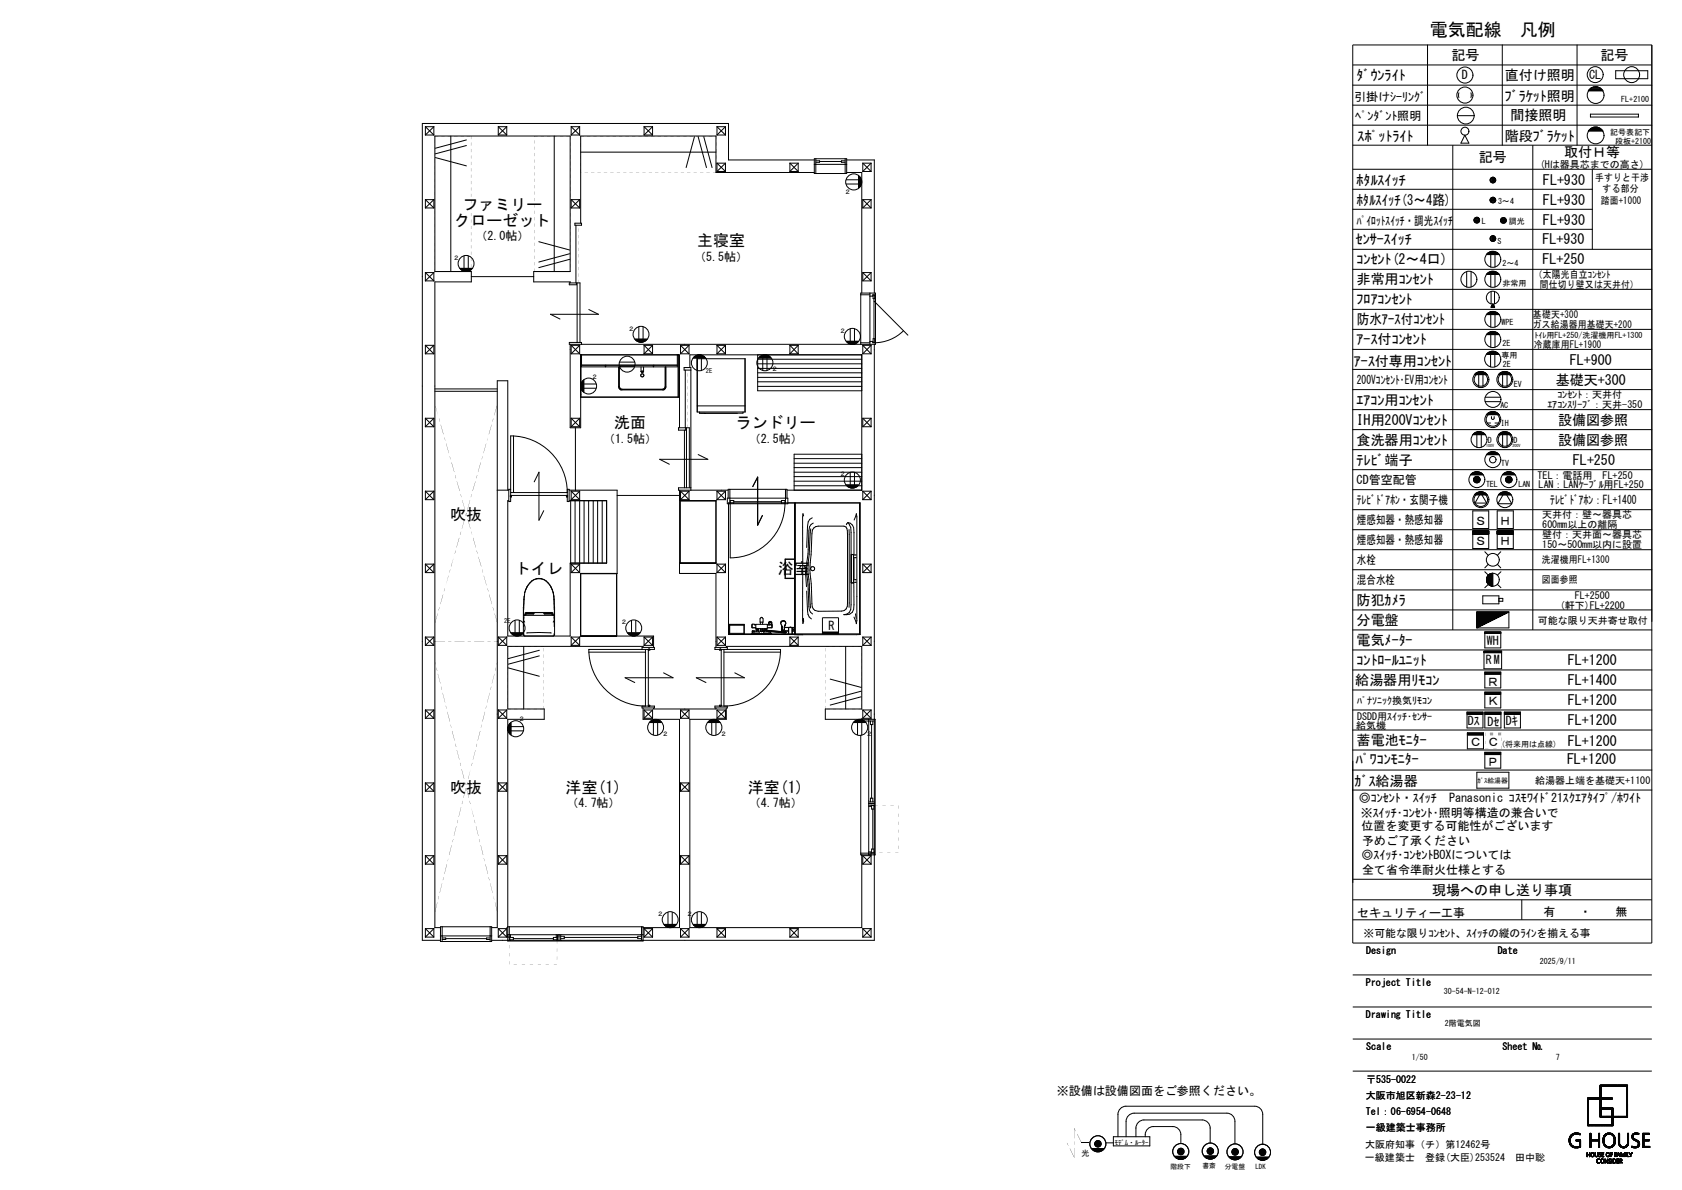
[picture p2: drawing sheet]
<svg xmlns="http://www.w3.org/2000/svg" width="420mm" height="297mm" viewBox="0 0 420 297" stroke-linecap="round" stroke-linejoin="round" font-family="sans-serif">
<defs><g id="words">
<text font-size="4.5" x="357" y="8.9">電気配線　凡例</text>
<g font-size="4">
<text x="115.5" y="52.3">ファミリー</text>
<text x="113.5" y="56.3">クローゼット</text>
<text x="174.1" y="61.4">主寝室</text>
<text x="153.3" y="106.9">洗面</text>
<text x="183.7" y="106.9">ランドリー</text>
<text x="112.4" y="129.7">吹抜</text>
<text x="128.6" y="143.3">トイレ</text>
<text x="194.3" y="143.3">浴室</text>
<text x="112.4" y="197.9">吹抜</text>
<text x="141.2" y="197.9">洋室(1)</text>
<text x="186.7" y="197.9">洋室(1)</text>
</g>
<g font-size="3.5">
<text x="362.4" y="15">記号</text>
<text x="399.6" y="15">記号</text>
<text x="338.8" y="20">ﾀﾞｳﾝﾗｲﾄ</text>
<text x="375.7" y="20">直付け照明</text>
<text x="375.8" y="25.2">ﾌﾞﾗｹｯﾄ照明</text>
<text x="377.1" y="29.8">間接照明</text>
<text x="339" y="35.3">ｽﾎﾟｯﾄﾗｲﾄ</text>
<text x="375.8" y="35.1">階段ﾌﾞﾗｹｯﾄ</text>
<text x="369.2" y="40.5">記号</text>
<text x="390.6" y="39.3">取付Ｈ等</text>
<text x="338.8" y="46.2">ﾎﾀﾙｽｲｯﾁ</text>
<text x="385.3" y="46.2">FL+930</text>
<text x="338.8" y="51.2">ﾎﾀﾙｽｲｯﾁ(3～4路)</text>
<text x="385.3" y="51.2">FL+930</text>
<text x="385.3" y="56.2">FL+930</text>
<text x="338.5" y="60.9">ｾﾝｻｰｽｲｯﾁ</text>
<text x="338.8" y="66">ｺﾝｾﾝﾄ(2～4口)</text>
<text x="385.1" y="65.8">FL+250</text>
<text x="385.1" y="60.8">FL+930</text>
<text x="338.8" y="71">非常用ｺﾝｾﾝﾄ</text>
<text x="338.8" y="76">ﾌﾛｱｺﾝｾﾝﾄ</text>
<text x="338.8" y="81">防水ｱｰｽ付ｺﾝｾﾝﾄ</text>
<text x="338.8" y="86">ｱｰｽ付ｺﾝｾﾝﾄ</text>
<text x="338.1" y="91.2">ｱｰｽ付専用ｺﾝｾﾝﾄ</text>
<text x="388.5" y="96">基礎天+300</text>
<text x="392" y="91">FL+900</text>
<text x="338.8" y="101">ｴｱｺﾝ用ｺﾝｾﾝﾄ</text>
<text x="338.8" y="106">IH用200Vｺﾝｾﾝﾄ</text>
<text x="389" y="106.1">設備図参照</text>
<text x="338.8" y="111">食洗器用ｺﾝｾﾝﾄ</text>
<text x="389" y="111.1">設備図参照</text>
<text x="338.8" y="116">ﾃﾚﾋﾞ端子</text>
<text x="392.8" y="116">FL+250</text>
<text x="338.8" y="151">防犯ｶﾒﾗ</text>
<text x="338.8" y="156">分電盤</text>
<text x="338.8" y="161">電気ﾒｰﾀｰ</text>
<text x="338.8" y="166">ｺﾝﾄﾛｰﾙﾕﾆｯﾄ</text>
<text x="391.5" y="166">FL+1200</text>
<text x="338.4" y="170.9">給湯器用ﾘﾓｺﾝ</text>
<text x="391.5" y="171">FL+1400</text>
<text x="391.5" y="176">FL+1200</text>
<text x="338.8" y="186">蓄電池ﾓﾆﾀｰ</text>
<text x="391.5" y="181">FL+1200</text>
<text x="338.5" y="190.7">ﾊﾟﾜｺﾝﾓﾆﾀｰ</text>
<text x="391.3" y="190.7">FL+1200</text>
<text x="391.5" y="186.1">FL+1200</text>
<text x="338.2" y="196.2">ｶﾞｽ給湯器</text>
<text x="357.6" y="223.3">現場への申し送り事項</text>
</g>
<g font-size="3">
<text x="365" y="19.8">D</text>
<text x="396.8" y="19.7">CL</text>
<text x="338.1" y="25.1">引掛けｼｰﾘﾝｸﾞ</text>
<text x="338.4" y="29.9">ﾍﾟﾝﾀﾞﾝﾄ照明</text>
<text x="118.7" y="59.9">（2.0帖）</text>
<text x="338.8" y="56.1">ﾊﾟｲﾛｯﾄｽｲｯﾁ・調光ｽｲｯﾁ</text>
<text x="173.3" y="65">（5.5帖）</text>
<text x="338.8" y="95.8">200Vｺﾝｾﾝﾄ･EV用ｺﾝｾﾝﾄ</text>
<text x="150.6" y="110.5">（1.5帖）</text>
<text x="187" y="110.5">（2.5帖）</text>
<text x="338.8" y="120.8">CD管空配管</text>
<text x="338.8" y="125.8">ﾃﾚﾋﾞﾄﾞｱﾎﾝ・玄関子機</text>
<text x="387.1" y="125.8">ﾃﾚﾋﾞﾄﾞｱﾎﾝ：FL+1400</text>
<text x="338.8" y="130.8">煙感知器・熱感知器</text>
<text x="368.3" y="131">Ｓ</text>
<text x="374.4" y="131">Ｈ</text>
<text x="338.8" y="135.8">煙感知器・熱感知器</text>
<text x="368.3" y="136">Ｓ</text>
<text x="374.4" y="136">Ｈ</text>
<text x="338.8" y="140.8">水栓</text>
<text x="338.8" y="145.8">混合水栓</text>
<text x="206.8" y="157.3">R</text>
<text x="371.3" y="161">WH</text>
<text x="371" y="165.8">RM</text>
<text x="371.3" y="171.1">Ｒ</text>
<text x="371.3" y="176.1">Ｋ</text>
<text x="366.5" y="181.1">Dｽ</text>
<text x="371.4" y="181.1">Dｾ</text>
<text x="376" y="181">Dｷ</text>
<text x="366.9" y="186.3">Ｃ</text>
<text x="371.3" y="191.1">Ｐ</text>
<text x="371.3" y="186.3">Ｃ</text>
<text x="141.5" y="201.5">（4.7帖）</text>
<text x="187" y="201.5">（4.7帖）</text>
<text x="339.3" y="200.2">◎ｺﾝｾﾝﾄ・ｽｲｯﾁ　Panasonic ｺｽﾓﾜｲﾄﾞ21ｽｸｴｱﾀｲﾌﾟ/ﾎﾜｲﾄ</text>
<text x="339.8" y="203.9">※ｽｲｯﾁ･ｺﾝｾﾝﾄ･照明等構造の兼合いで</text>
<text x="339.9" y="207.3">位置を変更する可能性がございます</text>
<text x="339.9" y="214.5">◎ｽｲｯﾁ･ｺﾝｾﾝﾄBOXについては</text>
<text x="340.1" y="210.9">予めご了承ください</text>
<text x="340.1" y="218.1">全て省令準耐火仕様とする</text>
<text x="338.9" y="228.8">セキュリティー工事</text>
<text x="385.4" y="228.6">有　　・　　無</text>
<text x="263.9" y="273.3">※設備は設備図面をご参照ください。</text>
</g>
<text font-size="2.7" x="340.5" y="233.8">※可能な限りｺﾝｾﾝﾄ、ｽｲｯﾁの縦のﾗｲﾝを揃える事</text>
<g font-size="2.5">
<text x="384.5" y="41.9">(Hは器具芯までの高さ)</text>
<text x="398.3" y="45.1">手すりと干渉</text>
<text x="400.2" y="47.9">する部分</text>
<text x="399.8" y="50.8">踏面+1000</text>
<text x="383" y="69.5">（太陽光自立ｺﾝｾﾝﾄ</text>
<text x="384.5" y="71.8">間仕切り壁又は天井付）</text>
<text x="382.7" y="81.8">ガス給湯器用基礎天+200</text>
<text x="382.8" y="79.4">基礎天+300</text>
<text x="383" y="86.9">冷蔵庫用FL+1900</text>
<text x="386.4" y="101.9">ｴｱｺﾝｽﾘｰﾌﾞ：天井-350</text>
<text x="388.9" y="99.4">ｺﾝｾﾝﾄ：天井付</text>
<text x="383.9" y="119.5">TEL：電話用　FL+250</text>
<text x="384.2" y="121.8">LAN：LANｹｰﾌﾞﾙ用FL+250</text>
<text x="385.1" y="129.4">天井付：壁～器具芯</text>
<text x="385.1" y="131.9">600mm以上の離隔</text>
<text x="385.1" y="136.9">150～500mm以内に設置</text>
<text x="385.1" y="134.4">壁付：天井面～器具芯</text>
<text x="382.7" y="140.6">洗濯機用FL+1300</text>
<text x="382.7" y="145.6">図面参照</text>
<text x="393.2" y="149.4">FL+2500</text>
<text x="384" y="155.8">可能な限り天井寄せ取付</text>
<text x="389.5" y="151.9">(軒下)FL+2200</text>
<text x="338.9" y="179.6">DSDD用ｽｲｯﾁ･ｾﾝｻｰ</text>
<text x="338.9" y="175.6">ﾊﾟﾅｿﾆｯｸ換気ﾘﾓｺﾝ</text>
<text x="338.7" y="181.9">給気機</text>
<text x="383.3" y="195.7">給湯器上端を基礎天+1100</text>
<text x="341.1" y="238.1">Design</text>
<text x="374" y="238.1">Date</text>
<text x="341.1" y="246.1">Project Title</text>
<text x="341.1" y="254.1">Drawing Title</text>
<text x="341.1" y="262.1">Scale</text>
<text x="375.2" y="262.1">Sheet №</text>
<text x="341" y="274.2">大阪市旭区新森2-23-12</text>
<text x="341.1" y="270.2">〒535-0022</text>
<text x="341.1" y="278.2">Tel：06-6954-0648</text>
<text x="340.9" y="286.6">大阪府知事（チ）第12462号</text>
<text x="341.1" y="282.2">一級建築士事務所</text>
<text x="340.8" y="289.8">一級建築士　登録(大臣)253524　田中聡</text>
</g>
<g font-size="2">
<text x="404.8" y="25.6">FL+2100</text>
<text x="402.1" y="33.7">記号表記下</text>
<text x="403.3" y="35.9">段板+2100</text>
<text x="374.1" y="50.9">3～4</text>
<text x="370" y="55.9">L</text>
<text x="376.8" y="55.8">調光</text>
<text x="373.9" y="60.9">S</text>
<text x="375.2" y="71.3">非常用</text>
<text x="375.2" y="66.3">2～4</text>
<text x="374.9" y="81.2">WPE</text>
<text x="374.9" y="89.3">専用</text>
<text x="375.2" y="86.3">2E</text>
<text x="383.2" y="84.3">ﾄｲﾚ用FL+250/洗濯機用FL+1300</text>
<text x="375.2" y="91.7">2E</text>
<text x="374.6" y="101.7">AC</text>
<text x="378" y="96.6">EV</text>
<text x="374.8" y="106.3">IH</text>
<text x="371.5" y="110.4">D</text>
<text x="378" y="110.4">D</text>
<text x="374.8" y="116.4">TV</text>
<text x="371.1" y="121.6">TEL</text>
<text x="379.1" y="121.6">LAN</text>
<text x="374.8" y="186.6">(将来用は点線)</text>
<text x="384.5" y="240.7">2025/9/11</text>
<text x="360.5" y="248.1">30-54-N-12-012</text>
<text x="360.8" y="256.2">2階電気図</text>
<text x="352.5" y="264.7">1/50</text>
<text x="388.5" y="264.7">7</text>
<text x="270.1" y="288.5">光</text>
</g>
<g font-size="1.7">
<text x="368.9" y="195.3">ｶﾞｽ給湯器</text>
<text x="278.3" y="285.8">ﾓﾃﾞﾑ・ﾙｰﾀｰ</text>
<text x="292.3" y="291.7">階段下</text>
<text x="300.2" y="291.6">書斎</text>
<text x="305.8" y="291.8">分電盤</text>
<text x="313.5" y="291.9">LDK</text>
</g>
<g font-size="1.6">
<text x="210.9" y="48.4">２</text>
<text x="113.2" y="64.8">２</text>
<text x="156.8" y="82.5">２</text>
<text x="209.6" y="83">２</text>
<text x="147.7" y="94.5">２</text>
<text x="176.2" y="93">2E</text>
<text x="192.6" y="92.7">２</text>
<text x="209.6" y="118.9">２</text>
<text x="125.9" y="155.4">2E</text>
<text x="155" y="155.8">２</text>
<text x="129.5" y="180">２</text>
<text x="165.3" y="183.6">２</text>
<text x="179.9" y="183.6">２</text>
<text x="216.3" y="183.6">２</text>
<text x="164.1" y="228.6">２</text>
<text x="171.4" y="228.6">２</text>
</g>
<g font-size="1">
<text x="371.1" y="111.7">100V</text>
<text x="377.7" y="111.5">200V</text>
</g>
</g></defs>
<g fill="none" stroke="#000" stroke-width=".25">
<path d="M337.8 11.2h74.7v224.2h-74.7zM337.8 16.2h74.7M356.4 11.2v25M375.1 11.2v25M393.8 11.2v25M403.4 17.7h8v1.9h-8zM106.2 31.6v2.1M106.2 33.7h2.1M106.2 31.6h2.1M106.2 31.6l2.1 2.1M108.3 31.6v2.1M108.3 31.6l-2.1 2.1"/>
<path d="M108.7 39.3l7.8 2.1M112.6 34v33.8M116.5 34.9l-7.8 2.1M116.5 36.3l-7.8 2.1M124.4 31.6v2.1M124.4 33.7h2.1M124.4 31.6h2.1M124.4 31.6l2.1 2.1M126.5 31.6v2.1M126.5 31.6l-2.1 2.1M138.4 34v33.8M142.6 31.6v2.1"/>
<path d="M142.6 33.7h2.1M142.6 31.6h2.1M142.6 31.6l2.1 2.1M144.7 31.6v2.1M144.7 31.6l-2.1 2.1M145 38h33.8M160.8 31.6v2.1M160.8 33.7h2.1M160.8 31.6h2.1M160.8 31.6l2.1 2.1M162.9 31.6v2.1M162.9 31.6l-2.1 2.1"/>
<path d="M173.4 34.1l-2.1 7.7M174.3 34.1l2.1 7.7M175.7 34.1l2.1 7.7M179 31.6v2.1M179 33.7h2.1M179 31.6h2.1M179 31.6l2.1 2.1M181.1 31.6v2.1M181.1 31.6l-2.1 2.1M203.3 39.9h-21.4v-9.1h-76.4v203.9h4.5M203.3 39.6h8.1v3.7h-8.1zM203.7 39.6v3.7"/>
<path d="M211 39.6v3.7M211.4 39.9h6.9v33.3M337.8 21.3h74.7M337.8 26.2h74.7M337.8 31.2h74.7M337.8 36.2h74.7M362.8 36.2v121M363.9 28.9h4.2M364.3 23.2v1.1M365.8 33.7l1 2h-2zM367.3 23.2v1.1M382.7 36.2v121"/>
<path d="M396.6 22.7h3.7a2.11 2.11 0 0 0-3.7 0M396.6 32.7h3.7M396.6 32.8a2.11 2.11 0 0 1 3.7 0M396.7 22.6h3.4M396.7 32.6h3.4M396.8 22.4h3.2M396.8 32.5h3.2M396.9 22.3h3M396.9 32.3h3M397.1 22.1h2.7M397.1 32.2h2.7M397.1 28.5h12v.7h-12z"/>
<path d="M397.3 22h2.3M397.3 32h2.3M397.5 21.8h1.8M397.5 31.9h1.8M397.9 21.7h1M397.9 31.7h1M106.2 49.8h2.1M106.2 49.8v2.1M106.2 51.9h2.1M106.2 49.8l2.1 2.1M108.3 49.8v2.1M108.3 49.8l-2.1 2.1"/>
<path d="M142.6 49.8h2.1M142.6 49.8v2.1M142.6 51.9h2.1M142.6 49.8l2.1 2.1M143.6 55.7h1.6v.5h-1.6zM143.8 56.2v14.4M144.7 49.8v2.1M144.7 49.8l-2.1 2.1M179 40.7v2.1M179 42.8h2.1M179 40.7h2.1M179 40.7l2.1 2.1"/>
<path d="M181.1 40.7v2.1M181.1 40.7l-2.1 2.1M197.2 40.7v2.1M197.2 42.8h2.1M197.2 40.7h2.1M197.2 40.7l2.1 2.1M199.3 40.7v2.1M199.3 40.7l-2.1 2.1M203.3 43.1h-24.5v-9.1h-33.8v21.7M203.3 41h8.1M203.7 40.1h.9v.4h-.9M204.6 40.3h5.5"/>
<path d="M211 40.1h-.9v.4h.9M211.2 44.9h3.2M211.2 45.9h3.2M211.4 43.1h3.8v30.1M214.4 43.8v3.2M214.4 43.9v3M214.5 43.9v3M214.6 44v2.8M214.7 44.1v2.6M214.7 44.2v2.5M214.8 44.2v2.4M214.8 44.3v2.2"/>
<path d="M215 44.5v1.8M215.1 44.8v1.2M215.4 49.8h2.1M215.4 40.7v2.1M215.4 49.8v2.1M215.4 51.9h2.1M215.4 42.8h2.1M215.4 40.7h2.1M215.4 40.7l2.1 2.1M215.4 49.8l2.1 2.1M217.5 40.7v2.1M217.5 49.8v2.1"/>
<path d="M217.5 40.7l-2.1 2.1M217.5 49.8l-2.1 2.1M337.8 42.2h74.7M337.8 47.2h59.8M337.8 52.2h59.8M337.8 57.2h59.8M368 54.9h1.4M368.1 55.1h1.3M368.1 54.8h1.3M368.1 55.2h1.3M368.1 54.7h1.3M368.2 55.4h1.1"/>
<path d="M368.2 54.5h1.1M368.3 55.5h.9M368.3 54.4h.9M372.1 49.8h1.3M372.1 50h1.4M372.1 50.1h1.3M372.1 49.7h1.3M372.1 50.2h1.3M372.2 49.5h1.1M372.2 50.4h1.1M372.2 44.5v.9M372.2 59.1v.8"/>
<path d="M372.3 49.4h.9M372.3 50.5h.9M372.3 44.4v1.1M372.3 59v1.1M372.5 44.3v1.3M372.5 58.9v1.3M372.6 44.3v1.3M372.6 58.8v1.4M372.7 44.2v1.4M372.7 58.8v1.4M372.9 44.3v1.3M372.9 58.8v1.4"/>
<path d="M373 44.3v1.3M373 58.9v1.3M373.2 44.4v1.1M373.2 59v1.1M373.3 44.5v.9M373.3 59.1v.8M374.7 55h1.4M374.7 55.2h1.4M374.7 54.9h1.4M374.7 55.3h1.3M374.7 54.7h1.3M374.8 55.4h1.2"/>
<path d="M374.8 54.6h1.2M374.9 55.6h.9M374.9 54.4h.9M397.6 42.2v20M106.2 68h2.1M106.2 68v2.1M106.2 70.1h2.1M106.2 68l2.1 2.1M108.3 68v2.1M108.3 68l-2.1 2.1M114.8 67h3.2M114.8 67h3.1"/>
<path d="M114.9 67.1h3M115.1 67.3h2.6M115.2 67.4h2.4M115.3 67.4h2.2M115.4 67.5h2M115.5 67.6h1.8M115.6 67.6h1.5M115.8 67.7h1.2M115.9 63.8v3.2M116 67.7h.7M116.3 67.8h-7.7v-33.8h33.8v33.8h-9.1v2.6h9.1v.2M116.4 67.8h1.3v2.6h-9.1v161.1h1.4"/>
<path d="M116.9 63.8v3.2M117.7 69h15.6M134.5 60.3l7.7 2.1M142.2 70.6h1.7v.5h-1.7zM142.2 64.7l-7.7 2.1M142.2 63.3l-7.7 2.1M147 77.3l2.4 1.1h-11.9l2.3 1.2M214.9 73.6h2.3M215.4 68h2.1M215.4 68v2.1M215.4 70.1h2.1M215.4 68l2.1 2.1"/>
<path d="M217.2 73.2v12.7M217.5 68v2.1M217.5 68l-2.1 2.1M218 73.7h.4v.8h-.4zM218.2 74.5v10M218.2 75.1l8.5 8.6M218.6 73.6h-.7v.3h-.7M337.8 62.2h74.7M337.8 77.2h74.7M337.8 72.2h74.7M337.8 67.2h74.7M366.2 67.8v3.8"/>
<path d="M367.3 67.8v3.8M371.1 63.5h3.3M371.1 78.5h3.3M371.1 68.5h3.3M371.2 63.5h3.1M371.2 78.5h3.1M371.3 63.4h3M371.3 78.4h3M371.3 68.4h3M371.3 63.4h2.9M371.3 78.4h2.9M371.3 63.3h2.8"/>
<path d="M371.3 78.3h2.8M371.3 68.3h2.8M371.4 63.2h2.7M371.4 78.2h2.7M371.4 68.2h2.7M371.5 63.2h2.5M371.5 68.2h2.5M371.6 63.1h2.3M371.6 78.1h2.3M371.6 68.1h2.3M371.6 63h2.2M371.8 63h2"/>
<path d="M371.8 78h2M371.8 67.9h2M371.9 62.9h1.7M371.9 77.9h1.7M372 62.9h1.5M372 67.9h1.5M372.2 62.8h1.1M372.2 77.8h1.1M372.2 67.8h1.1M372.2 63.5v3.2M372.2 68.5v3.1M372.2 78.5v3.2"/>
<path d="M372.3 72.8v3.1M372.4 76.6v.1M372.4 62.7h.7M372.4 67.7h.7M372.4 76.4v.3M372.5 76.3v.4M372.6 76.2v.5M372.6 76.1v.6M372.7 76v.7M372.7 75.9v.8M372.7 75.9l.5 .8h-.9zM372.8 75.9v.8"/>
<path d="M372.8 76v.7M372.9 76.2v.5M373 76.2v.5M373 76.4v.3M373.1 76.5v.2M373.2 72.8v3.1M373.2 76.6v.1M373.3 63.5v3.2M373.3 68.5v3.1M373.3 78.5v3.2M106.2 88.3h2.1M106.2 86.2v2.1"/>
<path d="M106.2 86.2h2.1M106.2 86.2l2.1 2.1M108.3 86.2v2.1M108.3 86.2l-2.1 2.1M108.6 97.1h15.6M108.6 97.7h15.6M142.4 85.9v20.9h2.6v-18.2M142.6 88.3h2.1M142.6 86.2v2.1M142.6 86.2h2.1M142.6 86.2l2.1 2.1M144.1 85.5v-14.9h.7v14.9"/>
<path d="M144.7 86.2v2.1M144.7 86.2l-2.1 2.1M145 99.1h24.4M145 88.6h24.7v18.2M145 99.1h.1M145 98.5h.1M145 88.6h.1M145.1 95.8v1.1M145.1 95.6v1.5M145.2 85.9v-.4h-3v.4h76.4v-12.7h-3.7v12.7M145.2 88.6v3h5.9v-.5M145.2 95.5v1.7"/>
<path d="M145.2 91.1h23.9M145.3 95.2v2.3M145.4 95.1v2.5M145.5 95v2.7M145.6 94.9v2.9M145.7 94.8v3.1M145.8 94.7v3.3M145.8 96.9h3.1M145.8 95.8h3.1M151.3 91.1v.5h11.8v-.5M154.5 91.6v5l.1 .4 .4 .3h10.7l.6-.7v-5M154.6 91.6v4.9"/>
<path d="M154.7 90.4h3.8M154.7 91.4h3.8M158.5 84.6h3.2M158.5 84.7h3.1M158.5 84.8h3.1M158.7 84.9h2.8M158.8 85h2.5M159 85.1h2.2M159 85.2h2M159.2 85.2h1.8M159.3 85.3h1.5M159.5 85.3h1.2"/>
<path d="M159.5 81.5v3.1M159.7 85.4h.7M160.1 92.8l.2-.2 .4 .2M160.1 92.8h.1M160.1 91.6v1.2M160.1 92.8h.6M160.6 81.5v3.1M160.7 92.8h-.6M160.7 91.6v1.2M160.8 88.3h2.1M160.8 86.2v2.1M160.8 86.2h2.1"/>
<path d="M160.8 86.2l2.1 2.1M162.9 86.2v2.1M162.9 86.2l-2.1 2.1M166.1 91.6v5l-.3 .4-10.4 .2-.5-.2-.3-.5M166.2 91.6v4.9l-.2 .4-.3 .3h-10.6l-.4-.3-.1-.4M169.1 88.6v3h-5.9v-.5M169.3 88.6h.1M169.4 88.6l-.1 10.5M169.4 88.6h-.1M169.4 99.1h-.1M169.9 88.3h2.1M169.9 86.2v2.1"/>
<path d="M169.9 86.2h2.1M169.9 86.2l2.1 2.1M171.1 92.4v14.4M172 86.2v2.1M172 86.2l-2.1 2.1M172.3 91.7v-3.1h42.9v33.7h-18.7M172.5 92.4h-1.7v-.7h1.7v30.6M173 89.4h3.2M173.1 89.3h3.1M173.1 89.2h3M173.2 89.1h2.8M173.3 89.1h2.6"/>
<path d="M173.4 89h2.5M173.5 88.9h2.2M173.6 88.8h2M173.7 88.8h1.8M173.9 88.7h1.5M174 88.6h1.2M174.1 89.4v13.4h12v-13.3h-12M175.1 89.4v3.1M179 88.3h2.1M179 86.2v2.1M179 86.2h2.1M179 86.2l2.1 2.1"/>
<path d="M181.1 86.2v2.1M181.1 86.2l-2.1 2.1M186 89.5v13.3M189.2 93h26M189.2 88.6v8.9h26M189.2 89.7h26M189.2 90.8h26M189.2 91.9h26M189.2 94.2h26M189.2 95.3h26M189.2 96.4h26M189.4 89.4h3.2"/>
<path d="M189.4 89.3h3.1M189.5 89.2h3M189.5 89.2h2.9M189.6 89.1h2.8M189.7 89.1h2.6M189.7 89h2.5M189.9 88.9h2.2M190 88.8h2M190.1 88.8h1.8M190.2 88.7h1.5M190.4 88.6h1.2M190.5 89.4v3.1"/>
<path d="M191.5 89.4v3.1M197.2 88.3h2.1M197.2 86.2v2.1M197.2 86.2h2.1M197.2 86.2l2.1 2.1M199.3 86.2v2.1M199.3 86.2l-2.1 2.1M211.2 85.2h3.2M211.3 85.2h3.1M211.3 85.3h3M211.4 85.3h2.9M211.5 85.4h2.7"/>
<path d="M211.6 85.5h2.5M211.7 85.6h2.3M211.8 85.6h2.1M211.8 85.7h2M212 85.8h1.7M212.1 85.8h1.5M212.3 82v3.2M213.4 82v3.2M214.9 85.6h2.3M215.4 88.3h2.1M215.4 86.2v2.1M215.4 86.2h2.1"/>
<path d="M215.4 86.2l2.1 2.1M217.2 85.2h.7v.4h.7M217.5 86.2v2.1M217.5 86.2l-2.1 2.1M218 84.5h.4v1h-.4zM218.3 85.9v148.8h-95.5M225.6 82.5a10.4 10.4 0 0 1-7.4 3.1M337.8 82.2h74.7M337.8 87.2h74.7M337.8 97.2h74.7M337.8 92.2h74.7M368.2 93.5h3.1"/>
<path d="M368.3 93.3h2.9M368.4 93.2h2.7M368.6 93.1h2.3M368.8 93h2M368.9 92.9h1.7M369 92.9h1.5M369.2 92.8h1.1M369.2 93.5v3.1M369.4 92.8h.7M370.3 93.5v3.1M370.8 99.1h3.9M371.1 83.5h3.3"/>
<path d="M371.1 88.5h3.2M371.2 83.5h3.1M371.2 88.4h3.1M371.2 88.3h3M371.3 83.4h3M371.3 83.4h2.9M371.3 88.2h2.8M371.4 83.2h2.7M371.5 88.1h2.5M371.6 83.1h2.3M371.6 88h2.2M371.8 83h2"/>
<path d="M371.8 87.9h1.8M372 87.8h1.5M372 82.9h1.5M372.2 82.8h1.1M372.2 88.5v3.1M372.2 83.5v3.2M372.4 87.7h.6M373.3 88.5v3.1M373.3 83.5v3.2M374.1 93.5h3.3M374.2 93.5h3.1M374.3 93.3h2.9"/>
<path d="M374.4 93.2h2.7M374.6 93.1h2.3M374.7 93h2.1M374.9 92.9h1.7M375 92.9h1.5M375.2 92.8h1.1M375.2 93.5v3.1M375.4 92.8h.7M376.3 93.5v3.1M106.2 104.4v2.1M106.2 106.5h2.1M106.2 104.4h2.1"/>
<path d="M106.2 104.4l2.1 2.1M108.3 104.4v2.1M108.3 104.4l-2.1 2.1M128.2 108.8v14.1M142.6 104.4v2.1M142.6 106.5h2.1M142.6 104.4h2.1M142.6 104.4l2.1 2.1M143.7 106.8v15.5M144.7 104.4v2.1M144.7 104.4l-2.1 2.1M169.4 106.8h1.8v.6h-1.8z"/>
<path d="M170.9 107.4v14.4M174.1 101.3h12M174.3 113.5l2.4 1.1h-12l2.4 1.3M174.6 102.8l.1 .3M174.7 103.1l9.4 .1M185.5 102.8v.3h-10.8M198.3 117.9h16.9M198.3 119h16.9M198.3 114.5h16.9M198.3 115.6h16.9M198.3 116.7h16.9M212.3 117.9v3.1"/>
<path d="M213.4 117.9v3.1M215.2 113.4h-16.9v8.9M215.4 104.4v2.1M215.4 106.5h2.1M215.4 104.4h2.1M215.4 104.4l2.1 2.1M217.5 104.4v2.1M217.5 104.4l-2.1 2.1M337.8 102.2h74.7M337.8 117.2h74.7M337.8 112.2h74.7M337.8 107.2h74.7"/>
<path d="M367.2 118.5h3.2M367.2 118.4h3.1M367.3 118.4h2.9M367.4 118.3h2.8M367.4 118.2h2.7M367.5 118.2h2.5M367.6 118.1h2.4M367.7 118h2.2M367.7 108.5h3.2M367.7 118h2M367.9 117.9h1.8M367.9 108.3h2.9"/>
<path d="M368 119.9h1.5M368 119.8h1.5M368 119.8h1.6M368 119.7h1.6M368 119.6h1.5M368 119.5h1.5M368 117.9h1.5M368 119.4h1.5M368 108.2h2.7M368 108.2h2.6M368.1 119.3h1.3M368.1 119.2h1.3"/>
<path d="M368.1 108.1h2.4M368.2 117.8h1.2M368.2 119.2h1.1M368.2 108h2.2M368.3 119.1h1M368.3 108h2M368.3 119h.9M368.4 117.7h.7M368.4 107.9h1.8M368.5 119h.6M368.6 107.9h1.5M368.7 107.8h1.2"/>
<path d="M368.8 108.5v3.1M369 107.7h.7M369.9 108.5v3.1M370.8 100.2h3.9M371.1 113.5h3.3M371.1 103.5h3.3M371.2 113.5h3.1M371.2 103.5h3.1M371.3 113.3h2.9M371.3 105.6h.9M371.3 103.3h2.9M371.4 113.2h2.7"/>
<path d="M371.4 103.2h2.7M371.5 113.2h2.5M371.6 113.1h2.3M371.6 103.1h2.3M371.6 113h2.2M371.6 103h2.2M371.7 103h2.1M371.8 113h2M371.9 112.9h1.7M371.9 102.9h1.7M372 112.9h1.5M372 102.9h1.5"/>
<path d="M372.2 112.8h1.1M372.2 102.8h1.1M372.4 104l.1 .5 .2 .2 .3-.2 .1-.5M372.4 112.7h.7M372.4 102.7h.7M373.3 105.6h.9M374.1 108.5h3.3M374.2 108.5h3.1M374.3 108.3h2.9M374.4 108.2h2.7M374.5 108.2h2.5M374.6 108.1h2.3"/>
<path d="M374.6 108h2.3M374.7 108h2.1M374.9 107.9h1.7M375 107.9h1.5M375.2 118.5h3.1M375.2 107.8h1.1M375.2 108.5v3.1M375.2 118.4h3.1M375.3 118.4h2.9M375.4 118.3h2.8M375.4 118.2h2.7M375.4 107.7h.7"/>
<path d="M375.5 118.2h2.5M375.6 118.1h2.4M375.7 118.1h2.2M375.8 118h1.9M375.9 117.9h1.8M376 119.9h1.5M376 119.8h1.5M376 119.6h1.5M376 119.5h1.5M376 120h1.5M376 119.7h1.5M376 117.9h1.5"/>
<path d="M376 119.4h1.5M376.1 119.3h1.3M376.1 119.2h1.3M376.2 117.8h1.1M376.2 119.2h1.1M376.3 119.1h.9M376.3 108.5v3.1M376.3 119h.8M376.4 117.7h.7M376.5 119h.6M106.2 122.6v2.1M106.2 124.7h2.1"/>
<path d="M106.2 122.6h2.1M106.2 122.6l2.1 2.1M108.3 122.6v2.1M108.3 122.6l-2.1 2.1M124.2 122.3h2.8M126.8 122.3v-27.3h-2.6v136.5h-1.4M127 125h-.2v33.7h2.3M127.5 122.1h-.5v3.1h.5v-16.4a14.1 14.1 0 0 1 14.1 14.1h-14.1M127.5 123.7h14.1M127.7 123.7v.3h-.2M133.4 120.3l1.2-2.4v11.9l1.2-2.3M141.4 123.7v.3h.2"/>
<path d="M141.6 122.1h.5v3.1h-.5zM142.1 125h9.4v15.5h-9.1v18.2h-13.2M142.1 122.3h12v20.8h-9.1v15.6h13.2M142.5 125v15.5M142.6 122.6v2.1M142.6 124.7h2.1M142.6 122.6h2.1M142.6 122.6l2.1 2.1M143.6 125v15.5M144.7 122.6v2.1M144.7 125v15.5M144.7 122.6l-2.1 2.1"/>
<path d="M145.8 125v15.5M147 125v15.5M148.1 125v15.5M149.2 125v15.5M150.4 125v15.5M154.1 123.7h15.6M169.7 122.3v2.7h9.1v15.5h-9.1v2.6h9.1v18.5M169.8 125v15.5M169.9 122.6v2.1M169.9 124.7h2.1M169.9 122.6h2.1M169.9 122.6l2.1 2.1"/>
<path d="M171.4 121.8v-15h.7v15M172 122.6v2.1M172 122.6l-2.1 2.1M172.5 121.8h-3.1v.5h12.4M179 122.6v2.1M179 124.7h2.1M179 122.6h2.1M179 122.6l2.1 2.1M181.1 122.6v2.1M181.1 122.6l-2.1 2.1M181.6 124.3h15.1v1.4h-15.1zM181.8 124.3v-2.2h14.7v2.2"/>
<path d="M182.2 122.1v3.6M183.2 125.6v-.7h-.9v14.3a13.7 13.7 0 0 0 13.7-14.3h-.9v.7M183.2 125.2h11.9M188 121.5l1.2-2.4v12l1.2-2.4M196.1 139.6h2.3M196.1 122.1v3.6M198.3 121.2h16.9M198.3 120.1h16.9M198.4 139.5h-2.4v4.9h2.4M198.5 125.5l-.1 32.9M198.6 125.5v32.9M200.7 128.8l-.2-.6v27.4l.1-1.3"/>
<path d="M202.4 132l-.3 6.4a20.9 20.9 0 0 0 0 7.4l.3 6M202.8 129.2l-.6 .4-.4 .7-.4 6.4M203.1 130.6l-.6 .3-.4 .6-.1 1-.2 5.7-.4 4.1 .4 3.7 .2 5.4 .1 .9 .8 .9M203.2 131.8l.5-.4 .6-.1h6.4l.5 .2 .4 1v18.8l-.3 .7-.5 .4-.7 .1-5.8 .1a1.62 1.62 0 0 1-1.6-1.9l-.1-4.1a28.3 28.3 0 0 1 0-9l.1-4.4 .2-.9zM211.2 121h3.2M211.3 121.1h3.1M211.3 121.2h3M211.5 121.3h2.7M211.7 121.5h2.3M211.7 130.4l.7 1.3 .1 1.2v18.1l-.1 1.1-.3 .7-.6 .5-.8 .1a2.03 2.03 0 0 0 2.5-2.4v-5.7h.6M211.7 130.4l-.4 .6M211.7 130.4l.6 .2 .8 1.1 .1 6.8"/>
<path d="M211.8 121.6h2M212 132.2v19.4M212.1 121.7h1.5M212.3 121.8h1.1M212.5 121.8h.6M212.6 138.4v7.1M212.6 138.4h.5M213.1 138.4v7.1M213.1 139.2h.7M213.1 138.5h.7M213.2 139.2v5.5M213.3 129.8l.5-1.6 .2 .8-.2 26.7-.6-1.7"/>
<path d="M214.6 125.5v32.7h-32.7M215.4 122.6v2.1M215.4 124.7h2.1M215.4 122.6h2.1M215.4 122.6l2.1 2.1M217.5 122.6v2.1M217.5 122.6l-2.1 2.1M337.8 137.2h74.7M337.8 132.2h74.7M337.8 127.2h74.7M337.8 122.2h74.7M367.7 127.5h4v4.4h-4z"/>
<path d="M367.7 132.5h4v4.4h-4zM367.7 132.6h4M367.7 132.7h4M367.7 132.8h4M367.7 132.9h4M367.7 133h4M367.7 133.1h4M367.7 133.2h4M367.7 133.3h4M368 120h1.5M368 120.1h1.4M368.2 123.5h3.1"/>
<path d="M368.2 120.3h1.2M368.2 123.4h3.1M368.3 123.4h3M368.3 123.4h2.9M368.3 120.4h.9M368.3 123.3h2.8M368.4 120.4h.7M368.4 123.2h2.7M368.5 123.1h2.5M368.5 120.5h.5M368.6 123.1h2.3M368.7 123.1h2.1"/>
<path d="M368.8 123h2M368.9 122.9h1.7M369 122.9h1.5M369.2 122.8h1.1M369.4 122.7h.7M369.7 123l1.5 2.6h-2.9zM370.8 137.7l.8 .9M373.8 132.5h4.1v4.4h-4.1zM373.8 132.6h4.1M373.8 132.7h4.1M373.8 132.8h4.1M373.8 132.9h4.1"/>
<path d="M373.8 133h4.1M373.8 133.1h4.1M373.8 133.2h4.1M373.8 133.3h4.1M373.8 127.5h4.1v4.4h-4.1zM374.1 123.5h3.3M374.2 123.5h3.1M374.2 123.4h3.1M374.3 123.4h2.9M374.4 123.3h2.7M374.4 123.2h2.7M374.5 123.1h2.5"/>
<path d="M374.6 123.1h2.3M374.7 137.7l-.8 .9M374.7 123h2.1M374.9 122.9h1.7M375 122.9h1.5M375.2 122.8h1.1M375.8 122.7l1.7 3h-3.5zM376 120.1h1.4M376.1 120.3h1.3M376.3 120.4h.9M376.4 120.4h.7M376.5 120.5h.5"/>
<path d="M106.2 140.8v2.1M106.2 159v2.1M106.2 159h2.1M106.2 159l2.1 2.1M106.2 142.9h2.1M106.2 140.8h2.1M106.2 140.8l2.1 2.1M108.3 140.8v2.1M108.3 159v2.1M108.3 159l-2.1 2.1M108.3 140.8l-2.1 2.1M124.4 159v2.1"/>
<path d="M124.4 159h2.1M124.4 159l2.1 2.1M126.5 159v2.1M126.5 159l-2.1 2.1M127.5 157.9h3.2M127.6 158h3.1M127.6 158.1h3M127.7 158.1h2.9M127.7 158.2h2.8M127.8 158.2h2.7M127.8 158.3h2.6M127.9 158.4h2.4"/>
<path d="M128 158.4h2.2M128.1 158.5h2M128.2 158.5h1.8M128.5 158.7h1.2M128.6 154.8v3.1M129.7 154.8v3.1M130.7 151.5v1.9l.5 .1M130.8 152.9v.2M130.8 153.2v.4M130.8 154.5v1.9M130.8 153.6h7.5M130.8 149.6l-.1 8.8 .4 .3"/>
<path d="M130.8 153.6v.8M130.8 153.1v.1M130.9 149.6l-.1 2.5M130.9 155l.1 .3M130.9 148.8l-.1 .8M130.9 158.2l-.1 .1M131.3 153l-.1 .5zM131.3 152.9h6.5M131.4 153.1h1.7M131.4 153.2h1.7M131.5 158l3.1-.1 3.1 .1M133.3 152.9v.3"/>
<path d="M133.4 144.7a2.6 2.6 0 0 1 2.4 0M133.4 144.7a5.4 5.4 0 0 0-2.5 4.9M133.4 144.7a2.95 2.95 0 0 1 3.4 .7M133.4 144.7l-.6 .2M135.8 152.9l.1 .3M135.9 152.9v.3M136 153.1h1.8M136 153.2h1.8M136.3 144.9l.5 .5M136.8 145.4l.8 1.1M137.6 146.5l.5 1.4M137.8 152.9v.3h-1.9"/>
<path d="M137.8 152.9h-6.5l.1 .3h1.9M137.9 153.4v.1M137.9 153v.5M138.1 147.9l.3 4.2M138.1 147.9l.3 3.6M138.3 158.2v.1M138.3 155l-.2 .3M138.3 153.6v.8M138.3 153.1l.1 .1M138.4 153.4l-.5 .1M138.4 152.9v.2M138.4 153.2l-.1 .4"/>
<path d="M138.4 154.5v1.9M138.4 151.5h.1M138.5 151.5v6.9l-.4 .3M142.6 159h2.1M142.6 140.8v2.1M142.6 159v2.1M142.6 159l2.1 2.1M142.6 142.9h2.1M142.6 140.8h2.1M142.6 140.8l2.1 2.1M144.7 140.8v2.1M144.7 159v2.1"/>
<path d="M144.7 159l-2.1 2.1M144.7 140.8l-2.1 2.1M145 143.2h9M154 143.1v15.6M156.6 157.9h3.3M156.7 158h3.1M156.7 158.1h3.1M156.8 158.1h2.9M156.8 158.2h2.8M156.9 158.2h2.7M157 158.3h2.5M157.1 158.4h2.3"/>
<path d="M157.1 158.4h2.2M157.2 158.5h2M157.4 158.5h1.7M157.6 158.7h1.2M157.7 154.8v3.1M158.3 158.7h4.9v2.9M158.7 154.8v3.1M160.8 159v2.1M160.8 159h2.1M160.8 159l2.1 2.1M162.9 159v2.1M162.9 159l-2.1 2.1"/>
<path d="M179 140.8v2.1M179 159v2.1M179 159h2.1M179 159l2.1 2.1M179 142.9h2.1M179 140.8h2.1M179 140.8l2.1 2.1M181.1 140.8v2.1M181.1 159v2.1M181.1 159l-2.1 2.1M181.1 140.8l-2.1 2.1M182.1 158.4v-2.6h3.7v2.6"/>
<path d="M182.2 155.9h3.6v2.2h-3.6zM182.2 156h3.6M187.6 158.3h.3M187.6 158.3v.1M187.7 156.4l.1 .3M187.8 155.9h.6M187.8 156.7h.9M187.8 158.2l-.2 .1M187.8 155.9v.8M187.8 155.9l-.1 .2M187.8 157.6h1.8v.4h-1.8v-.5l.5 .1M187.9 158.1l.3 .1"/>
<path d="M187.9 157.5v.9M187.9 158.2h4.5M188.3 157.5v.1M188.3 158v.2M188.4 155.9h.3M188.4 155.9l.3 .1M188.5 158.3h.1M188.5 158.2v.2M188.6 158.2v.1M188.6 158.3v.1M188.7 155.8h2.9v1.1h-2.9zM188.8 157.1h.6v.3h-.6"/>
<path d="M188.8 156.9v.7M188.9 156.9v.2M188.9 157.4v.2M189.4 156.9v.2M189.4 157.4v.2M189.4 156.9v.5M189.9 157.5l.1 .1M189.9 155.3v.5M189.9 156.9v.2h.5M189.9 157.1v.4M189.9 157.2v.3M189.9 157.1l.1 .4 .3-.1"/>
<path d="M190.1 154.1h.1M190.1 154.1l-.3 .3v.9h.7v-.9l-.3-.3M190.2 154.1h.1M190.3 157.1v.3M190.4 157.1l.1 .1M190.4 157.2v.2M190.4 156.9v.5M190.4 157.4h-.1M190.4 157.4l-.1 .2h-.3M190.4 155.3v.5M190.5 157.2h.1M190.5 157.4l.4 .1h-.4"/>
<path d="M190.5 157.5h.1M190.5 157.5l-.5 .1M190.5 157.2v.2M190.5 157.4l5.4 .3M190.5 157.4v.1M190.9 157.2l-.4 .1M190.9 157.1h.6M190.9 156.9v.7M191 157.4v.2M191.4 156.9v.2M191.4 157.4v.2M191.4 157.4l.5 .1"/>
<path d="M191.4 157.5l.5 .1M191.4 156.9v.7M191.5 157.3l4.4 .4M191.6 155.9h.3M191.6 156h.2M191.6 156.7h1.1M191.7 158.3h.1M191.7 158.3v.1M191.8 158.2l-.1 .1M191.8 158.3v.1M191.8 155.9v.2M191.8 158.2v.2"/>
<path d="M191.9 155.9v-.5l.3-.3h.3l.2 .4v1.2M191.9 157.5h.5M191.9 157.5v.1M192 158v.2M192.1 156.1l.1-.8 .3 .1 .1 .7M192.1 155.9h.5M192.1 156h.5M192.4 158.1l-.2 .1M192.4 158.3h.3M192.4 157.5v.9M192.4 157.5v.5h-1.7v-.4h1.7M192.4 157.5l3.6 .3"/>
<path d="M192.5 158.2l.2 .1M192.6 158.3v.1M192.7 158.3v.1M192.7 155.9l.1 .3M192.8 156.4l-.1 .3M194.9 155.6l.3 .7v1.2M195 155.3a.72 .72 0 0 1 1.1 0M195 155.3l-.1 .3M195.1 155.1a.72 .72 0 0 1 1 0M195.1 155.1l-.2 .5M195.1 155.1l-.1 .2M195.2 157.4h1.6"/>
<path d="M195.2 157.5h1.6M195.2 156.6v.9M195.2 156.4l.1 .8M195.3 156.5v.7M195.3 157.2l.3 .1 .2-.1M195.4 157.9l-3-.3 3.8 .4M195.7 157.5l.3 .4h-.4M195.8 157.5l.4 .5M195.9 156.3l-.1 .9M195.9 156.9l-.1 .2M196 157.5l.3 .4M196.1 157.5l.2 .3z"/>
<path d="M196.1 155.1l.1 .5M196.1 155.1v.2M196.1 141.8h.2v.4h-.2M196.1 144.3h2.3M196.1 155.3l.1 .3M196.2 155.6l-.4 1.6M196.3 157.9l-.1 .1M196.3 157.8v.1M196.9 156.6l-.1 1.8M197.2 159v2.1M197.2 159l2.1 2.1M197.2 159h2.1"/>
<path d="M197.4 156.5l.2 .1M197.4 156.5l-.5 .1v1.8M197.4 156.5l.3 .1 .1 1.8M197.8 157.4h.5M197.8 157.5h.5M197.8 156.6v1.8M197.9 157.1h.1M197.9 157l.4 .1M197.9 157v.1M198.3 157.1h.1M198.3 156.6h-2.4M198.3 156.6v.9"/>
<path d="M198.5 158.4h-.1M198.6 158.4h-16.7v-32.9h32.9v32.9h-16.4M198.6 158.4h1.8M198.6 158.4h.9M199.3 159l-2.1 2.1M199.3 159v2.1M201 141.1l.4 5.3M201.4 147.5l.4 5.9 .3 .6 .5 .5M205.4 158.2v-4h4v4M205.4 158.1h4M205.4 158h4M205.4 157.9h4"/>
<path d="M205.4 157.8h4M212.6 145.5h.5M213.1 144.7h.7M213.6 153.2l.2 1.1M215.4 140.8v2.1M215.4 159v2.1M215.4 159h2.1M215.4 159l2.1 2.1M215.4 142.9h2.1M215.4 140.8h2.1M215.4 140.8l2.1 2.1M217.5 140.8v2.1"/>
<path d="M217.5 159v2.1M217.5 159l-2.1 2.1M217.5 140.8l-2.1 2.1M337.8 142.2h74.7M337.8 152.2h74.7M337.8 147.2h74.7M337.8 157.2h74.7M368.8 152.8h7.8M368.8 152.9h7.7M368.8 153h7.4M368.8 153.1h7.2M368.8 153.2h6.9"/>
<path d="M368.8 153.4h6.6M368.8 153.5h6.4M368.8 153.6h6.1M368.8 153.8h5.9M368.8 153.9h5.7M368.8 154h5.3M368.8 154.1h5.1M368.8 154.2h5M368.8 154.3h4.8M368.8 154.4h4.5M368.8 154.6h4.3M368.8 154.7h4"/>
<path d="M368.8 154.8h3.7M368.8 154.9h3.5M368.8 155.1h3.3M368.8 155.2h3M368.8 155.3h2.8M368.8 155.4h2.7M368.8 155.5h2.4M368.8 155.6h2.1M368.8 155.7h1.9M368.8 155.9h1.7M368.8 156h1.4M368.8 156.1h1.1"/>
<path d="M368.8 156.3h.9M368.8 156.4h.6M368.8 156.5h.4M368.8 156.5h.3M368.8 156.7h.1M369 156.6h-.2M369.4 156.4l-.6 .1M369.6 156.3h-.8M369.8 156.2h-1M370.1 156l-1.3 .1M370.2 148.7h4.1v2h-4.1zM370.4 155.9l-1.6 .1"/>
<path d="M370.6 155.8h-1.8M370.8 142.7l.8 .9M370.8 157.7h3.9v4h-3.9zM370.8 158.1h3.9M370.8 158h3.9M370.8 157.9h3.9M370.8 157.8h3.9M370.8 155.7h-2M371.1 155.5l-2.3 .1M371.2 144.4v.6M371.3 144.1v1.2M371.3 144v1.4"/>
<path d="M371.3 155.4h-2.5M371.4 143.8v1.7M371.4 143.8v1.8M371.5 143.7v2M371.6 143.6v2.2M371.6 140.8l-.8 .9M371.6 145.8l-.8 .9M371.7 143.5v2.4M371.7 155.2l-2.9 .1M371.8 143.4v2.6M371.9 143.4v2.6M371.9 143.3v2.8"/>
<path d="M372 143.3v2.8M372 155.1l-3.2 .1M372.1 143.2v3M372.2 143.2v3M372.2 155h-3.4M372.3 143.2v3M372.4 143.1v3.2M372.4 154.9h-3.6M372.5 143.1v3.2M372.5 143.1l.1 3.2M372.6 143.1v3.2M372.7 143.1v3.2"/>
<path d="M372.7 154.7l-3.9 .1M372.8 143.1a1.61 1.61 0 0 0-1.6 1.6 1.61 1.61 0 0 0 1.6 1.6M373 154.6h-4.2M373.3 154.5h-4.5M373.5 154.3l-4.7 .1M373.8 154.2l-5 .1M373.9 145.8l.9 .9M373.9 140.8l.8 .9M374.1 154.1h-5.3M374.3 149.4h.9v.7h-.9M374.4 153.9l-5.6 .1M374.6 153.8h-5.8"/>
<path d="M374.8 142.7l-.9 .9M374.9 153.7h-6.1M375.1 153.5l-6.3 .1M375.3 153.4l-6.5 .1M375.6 153.3h-6.8M375.9 153.2h-7.1M376.1 153l-7.3 .1M376.4 152.9l-7.6 .1M376.8 152.7l-8 4M376.8 152.7v4h-8M376.8 152.7l-8 .1v3.9M106.2 177.2h2.1"/>
<path d="M106.2 177.2v2.1M106.2 179.3h2.1M106.2 161.1h2.1M106.2 177.2l2.1 2.1M108.3 177.2v2.1M108.3 177.2l-2.1 2.1M124.4 177.2h2.1M124.4 177.2v2.1M124.4 179.3h2.1M124.4 177.2l2.1 2.1M124.4 161.1h2.1M126.5 177.2v2.1"/>
<path d="M126.5 177.2l-2.1 2.1M126.9 166.7l7.8 2.1M130.8 161.3v15.7M134.7 162.3l-7.8 2.1M134.7 163.7l-7.8 2.1M142.6 161.1h2.1M147 162.8h14.2M160.3 162.1v-.5h3.1v.5h-1.2v-.1l-.2 .1h-15a14.1 14.1 0 0 0 14.2 14.1v-14.1M160.3 176.2h3.1v.5h-3.1zM160.6 161.6v-.3h-33.8v15.7h9.1v2.5h-9.1v55.4h33.8v-3.6h-33.8M160.6 176.7v2.8h3.1M160.8 177.2h2.1"/>
<path d="M160.8 177.2v2.1M160.8 179.3h2.1M160.8 177.2l2.1 2.1M160.8 161.1h2.1M161.9 162.1v14.1M161.9 176h.4v.2M162.3 162.1v.2h-.4M162.5 179.9h2.4M162.6 179.9h2.2M162.8 179.7h1.8M162.9 177.2v2.1M162.9 177.2l-2.1 2.1"/>
<path d="M163.1 179.6h1.2M163.2 176.7v.3h15.6v-.3M163.7 179.5h6v52h-9.1M165.7 167.9l2.4 1.3h-12l2.4 1.1M169.9 177.2h2.1M169.9 179.3h2.1M169.9 177.2v2.1M169.9 177.2l2.1 2.1M172 177.2v2.1M172 177.2l-2.1 2.1M177.1 179.9h2.4M177.2 179.9h2.2"/>
<path d="M177.4 179.7h1.8M177.7 179.6h1.2M178.2 179.5h-5.9v52h42.9v-18.1M178.5 176.2h3.1v.5h-3.1zM179 177.2h2.1M179 177.2v2.1M179 179.3h2.1M179 177.2l2.1 2.1M179 161.1h2.1M179.7 162.1v.2h.4M180.1 176h-.4v.2M180.1 162.1v14.1"/>
<path d="M180.8 162.1v14.1a14.1 14.1 0 0 0 14.1-14.1h-14.9v-.1l-1.5 .1v-.5h3.1v.5M180.8 162.8h14.1M181.1 177.2v2.1M181.1 177.2l-2.1 2.1M181.4 161.6v-.3h33.8v15.7h-9.1v2.5h12.4v33.9h-3.6v-29.9M181.4 176.7v2.8h-3.1M183.5 167.9l2.4 1.3h-12l2.4 1.1M197.2 161.1h2.1M207.3 169.5l7.8 2.1M211.2 161.3v15.7M213.5 179.9h2.3M213.6 179.9h2.1"/>
<path d="M213.8 179.7h1.7M214.1 179.6h1.1M214.9 179.5v.1M215.1 173.9l-7.8 2.1M215.1 172.5l-7.8 2.1M215.2 179.3v.2M215.4 177.2h2.1M215.4 177.2v2.1M215.4 179.3h2.1M215.4 177.2l2.1 2.1M215.4 161.1h2.1M215.9 180h2.4"/>
<path d="M216.9 179.5v33.9M217.3 180v.8h.6v-.8M217.5 177.2v2.1M217.5 177.2l-2.1 2.1M337.8 167.2h74.7M337.8 162.2h74.7M337.8 177.2h74.7M337.8 172.2h74.7M366.3 178.3h4M366.3 177.8h4M366.3 177.9h4M366.3 178h4"/>
<path d="M366.3 178.1h4M366.3 178.2h4M366.3 177.7h4v4h-4zM370.5 162.9h4.4M370.5 162.8h4.4M370.5 162.7h4.4M370.5 162.6h4.4M370.5 162.5h4.4v4.4h-4.4zM370.8 168.3h3.9M370.8 167.8h3.9M370.8 167.9h3.9M370.8 168h3.9"/>
<path d="M370.8 168.1h3.9M370.8 168.2h3.9M370.8 167.7h3.9v4h-3.9zM370.8 172.7h3.9v4h-3.9zM370.8 177.7h4v4h-4zM370.8 178.3h4M370.8 177.8h4M370.8 177.9h4M370.8 178h4M370.8 178.1h4M370.8 178.2h4M370.8 173.2h3.9"/>
<path d="M370.8 173.1h3.9M370.8 173h3.9M370.8 172.9h3.9M370.8 172.8h3.9M370.8 173.3h3.9M375.6 178.3h4M375.6 177.8h4M375.6 177.9h4M375.6 178h4M375.6 178.1h4M375.6 178.2h4M375.6 177.7h4v4h-4z"/>
<path d="M106.2 195.4v2.1M106.2 197.5h2.1M106.2 195.4h2.1M106.2 195.4l2.1 2.1M108.3 195.4v2.1M108.3 195.4l-2.1 2.1M124.4 195.4v2.1M124.4 197.5h2.1M124.4 195.4h2.1M124.4 195.4l2.1 2.1M126.5 195.4v2.1M126.5 195.4l-2.1 2.1"/>
<path d="M126.9 181.3v1.2M126.9 181.1v1.5M127 181v1.8M127 180.9v2M127.2 180.7v2.3M127.2 180.6v2.5M127.3 180.6v2.6M127.3 180.5v2.8M127.4 180.4v2.9M127.5 180.4v3M127.6 180.3v3.1M127.6 180.3v3.2"/>
<path d="M127.6 182.4h3.1M127.6 181.4h3.1M162.1 180.3h3.2M162.2 180.2h3M162.2 180.2h2.9M162.3 180h2.7M163.2 180.3v3.2M164.2 180.3v3.2M169.9 195.4v2.1M169.9 197.5h2.1M169.9 195.4h2.1M169.9 195.4l2.1 2.1"/>
<path d="M172 195.4v2.1M172 195.4l-2.1 2.1M176.7 180.3h3.2M176.7 180.3h3.1M176.7 180.2h3M176.8 180.2h2.9M176.9 180h2.7M177.7 180.3v3.2M178.8 180.3v3.2M213.1 180.3h3.1M213.1 180.2h3.1M213.2 180.2h2.9"/>
<path d="M213.3 180h2.7M214.1 180.3v3.2M215.2 180.3v3.2M217.6 180.8v18.4M337.8 197.2h74.7M337.8 187.2h74.7M337.8 192.2h74.7M337.8 182.2h74.7M366.4 183.5h4M366.4 183h4M366.4 183.1h4M366.4 183.2h4"/>
<path d="M366.4 183.3h4M366.4 183.4h4M366.4 182.9h4v4h-4zM368.8 192.7h8v4h-8zM370.8 187.7h3.9v4h-3.9zM370.8 188.3h3.9M370.8 187.8h3.9M370.8 188h3.9M370.8 188.1h3.9M106.2 213.6v2.1M106.2 215.7h2.1M106.2 213.6h2.1"/>
<path d="M106.2 213.6l2.1 2.1M108.3 213.6v2.1M108.3 213.6l-2.1 2.1M124.4 213.6v2.1M124.4 215.7h2.1M124.4 213.6h2.1M124.4 213.6l2.1 2.1M126.5 213.6l-2.1 2.1M126.5 213.6v2.1M169.9 215.7h2.1M169.9 213.6h2.1M169.9 213.6v2.1"/>
<path d="M169.9 213.6l2.1 2.1M172 213.6v2.1M172 213.6l-2.1 2.1M214.9 212.9h3.4M215.4 213.6v2.1M215.4 215.7h2.1M215.4 213.6h2.1M215.4 213.6l2.1 2.1M216.9 201h1.4M216.9 212.6h.6v.8M216.9 200.5h1.4M216.9 200.2h1.4"/>
<path d="M217.3 200.2v-1h.6v1M217.5 201v.3h-.6M217.5 213.6v2.1M217.5 213.6l-2.1 2.1M217.6 201h.6v.9h-.6zM217.6 211.9h.6v1h-.6zM217.9 201.9v10M337.8 219.5h74.7M106.2 233.9h2.1M106.2 231.8v2.1M106.2 231.8h2.1M106.2 231.8l2.1 2.1"/>
<path d="M108.3 231.8v2.1M108.3 231.8l-2.1 2.1M110 231.3h12.8v3.7h-12.8zM110 233.6h12.8M110.4 234.1h.9v.4h-.9M110.4 231.3v3.7M111.3 234.3h10.2M122.4 234.1h-.9v.4h.9M122.4 231.3v3.7M124.4 233.9h2.1M124.4 231.8h2.1M124.4 231.8v2.1"/>
<path d="M124.4 231.8l2.1 2.1M126.5 231.5h.3M126.5 231.8v2.1M126.5 231.8l-2.1 2.1M126.8 233.3h33.8M127.2 231.3v3.4M127.3 234h.9v.6h-.9zM127.5 233.3v.6h-.7M128.2 234.3h10M138.2 234h.9v.6h-.9zM138.9 233.3v.6h.3M139.2 233.3v1.4"/>
<path d="M139.6 233.3v1.4M140 233.7h.9v.6h-.9M140 233.3v1.4M140.9 234h18.4M160.2 233.7h-.9v.6h.9M160.2 231.3v3.4M160.8 233.9h2.1M160.8 231.8h2.1M160.8 231.8v2.1M160.8 231.8l2.1 2.1M162.9 231.8v2.1M162.9 231.8l-2.1 2.1"/>
<path d="M165.7 230.7h3.3M165.8 230.8h3.1M165.8 230.8h3M165.9 230.9h2.9M165.9 231h2.8M166 231h2.7M166.1 231.1h2.5M166.2 231.1h2.3M166.2 231.2h2.2M166.3 231.3h2M166.6 231.4h1.5M166.8 227.6v3.1"/>
<path d="M167.9 227.6v3.1M169.9 233.9h2.1M169.9 231.8h2.1M169.9 231.8v2.1M169.9 231.8l2.1 2.1M172 231.8v2.1M172 231.8l-2.1 2.1M173 230.7h3.2M173.1 230.8h3.1M173.1 230.8h3M173.1 230.9h3M173.2 231h2.8"/>
<path d="M173.3 231h2.6M173.4 231.1h2.5M173.4 231.1h2.4M173.5 231.2h2.2M173.6 231.3h2M173.9 231.4h1.5M174.1 227.6v3.1M175.1 227.6v3.1M179 233.9h2.1M179 231.8h2.1M179 231.8v2.1M179 231.8l2.1 2.1"/>
<path d="M181.1 231.8v2.1M181.1 231.8l-2.1 2.1M197.2 233.9h2.1M197.2 231.8h2.1M197.2 231.8v2.1M197.2 231.8l2.1 2.1M199.3 231.8v2.1M199.3 231.8l-2.1 2.1M215.4 233.9h2.1M215.4 231.8h2.1M215.4 231.8v2.1M215.4 231.8l2.1 2.1"/>
<path d="M217.5 231.8v2.1M217.5 231.8l-2.1 2.1M337.8 224.6h74.7M337.8 229.6h74.7M380 224.6v5M337.8 251.3h74.7M337.8 243.3h74.7M337.8 259.3h74.7M283.2 277.8h23.2a2.02 2.02 0 0 1 2 2.1v5.6M283.2 277.8a2.06 2.06 0 0 0-2 2.1v3.8M313.3 276.1h-32.2a2.05 2.05 0 0 0-2 2v5.6M313.3 276.1a2.02 2.02 0 0 1 2 2v7.5"/>
<path d="M337.8 267.3h74.7M396.4 274.2l.2 .2M396.4 279.9l.2 .3-.2-.2M396.4 279.9l.2 .2M396.4 279.8l.2 .2-.2-.5 .2 .3M396.4 279.4l.2 .3M396.4 279.4l.2 .2M396.4 279.2l.2 .5M396.4 279.2l.2 .2M396.4 278.8l.2 .6-.2-.3M396.4 278.8l.2 .3M396.4 278.7l.2 .2"/>
<path d="M396.4 278.3l.2 .3-.2-.2M396.4 276.8l.2 .3M396.4 277.2l.2 .1M396.4 277.2l.2 .3M396.4 277.3l.2 .5M396.4 277.4l.2 .3M396.4 277.6l.2 .2M396.4 277.7l.2 .2M396.4 277.8l.2 .4M396.4 278l.2 .2M396.4 278.3l.2 .3M396.4 278.2l.2 .3-.2-.3"/>
<path d="M396.4 278.1l.2 .3M396.4 274.1l.2 .2M396.4 274.2l.2 .2-.1-.1M396.4 274.4l.2 .3M396.4 274.5l.2 .2M396.4 274.6l.2 .2M396.4 274.7l.2 .3M396.4 274.8l.2 .2M396.4 274.9l.2 .2M396.4 275l.2 .2M396.4 275l.2 .3M396.4 275.1l.2 .3"/>
<path d="M396.4 275.2l.2 .3M396.4 275.3l.2 .2M396.4 275.4l.2 .2M396.4 275.5l.2 .2M396.4 275.6l.2 .3M396.4 275.4l.2 .4M396.4 275.7l.2 .3M396.4 276l.2 .3M396.4 276.2l.2 .2M396.4 276.2l.2 .4-.2-.2M396.4 276.5l.2 .3M396.4 274.2l.1 .1"/>
<path d="M396.5 274.3l.1 .3M396.6 278.7l-.2-.2 .2 .3M396.6 276.9l-.2-.3 .2 .3M396.6 276.9l-.2-.2 .2 .3M396.6 277.2l-.2-.3 .2 .4M396.6 276.1l-.2-.3 .2 .4M396.6 276.7l-.2-.3 .2 .3M396.6 274.3h.1M396.7 274.1l.3 .2-.5-.2 .2 .2M396.8 274.1l.4 .2-.3-.2M397 274.1l.3 .2-.2-.2M397 274.3l-.2-.2 .3 .2"/>
<path d="M397.2 274.1l.2 .2M397.2 274.1l.4 .2M397.3 274.1l.2 .2M397.4 274.1l.3 .2M397.6 274.1l.2 .2M397.6 274.1l.4 .2M397.8 274.1l.3 .2M397.8 274.1l.3 .2-.2-.2M398 274.1l.2 .2M398 274.1l.4 .2-.3-.2M398.5 274.3l-.3-.2 .3 .2M398.6 274.1l.1 .2"/>
<path d="M398.6 274.3l-.3-.2 .4 .2M398.6 274.1l.3 .2M398.7 274.1l.4 .2-.3-.2M398.9 274.1l.3 .2-.3-.2M399 274.1l.3 .2M399.1 274.1l.4 .2M399.2 274.1l.3 .2M399.3 274.1l.5 .4-.5-.4 .2 .2M399.5 274.1h.1M399.5 271l.3 .3M399.5 270.9l.3 .3M399.5 270.8l.5 .3-.3-.3"/>
<path d="M399.5 278.6l.3 .2zM399.5 272.2l.3 .2M399.5 272.1l.3 .2M399.5 272l.3 .2M399.5 271.9l.3 .3M399.5 271.8l.3 .3M399.5 271.7l.3 .3M399.5 271.7l.3 .2M399.5 271.5l.3 .3M399.5 271.4l.3 .3M399.5 271.4l.3 .2M399.5 271.3l.3 .2"/>
<path d="M399.5 271.2l.3 .2M399.5 271.1l.3 .3M399.5 272.2l.3 .3M399.5 272.3l.3 .3M399.5 272.4l.3 .3M399.5 272.5l.3 .3M399.5 272.6l.3 .2M399.5 272.7l.3 .3M399.5 272.8l.3 .2M399.5 272.9l.3 .2M399.5 273.7l.6 .6zM399.5 273l.3 .2"/>
<path d="M399.5 273l.3 .3M399.5 273.1l.3 .3M399.5 273.2l.3 .3M399.5 273.3l.3 .3M399.5 273.4l.3 .2M399.5 273.5l.3 .2M399.5 273.6l.3 .2M399.5 273.6l.3 .3M399.5 273.9l.5 .4M399.5 274l.3 .3M399.5 274.2l-.1-.1 .4 .3M399.5 274.3l.3 .3-.3-.2"/>
<path d="M399.5 274.4l.3 .3M399.5 274.7l.3 .3M399.5 274.8l.3 .3M399.5 275.2l.3 .1M399.5 275.3l.3 .2M399.5 275.3l.3 .4M399.5 275.4l.3 .3M399.5 275.5l.3 .3M399.5 275.8l.3 .3-.3-.2M399.5 276.2l.3 .3-.3-.5 .3 .2M399.5 276.4l.4 .4M399.5 276.7l.3 .2"/>
<path d="M399.5 276.8l.3 .3M399.5 276.9l.3 .3-.3-.3M399.5 277.1l.3 .2M399.5 277.2l.3 .3-.3-.2M399.5 277.5l.3 .2M399.5 277.8l.3 .2-.3-.5 .3 .3M399.5 277.9l.3 .2M399.5 278.2l.3 .2-.3-.4 .3 .3M399.5 278.2l.3 .4M399.5 278.3l.6 .5-.3-.2M399.5 278.4l.4 .4zM399.5 278.5l.4 .3z"/>
<path d="M399.5 278.8h.1M399.5 278.7l.2 .1M399.5 277.9l.3 .3M399.5 276.9l.3 .3M399.5 276.4l.3 .3M399.5 273.8l.3 .4M399.8 270.8l.2 .3M399.8 274.2l.1 .1-.4-.4 .3 .4M399.8 274.8l-.3-.3 .3 .4M399.8 275.2l-.3-.3 .3 .4M399.8 275.8l-.3-.2 .3 .5M399.8 276.7l-.3-.2 .3 .3"/>
<path d="M399.8 276.8l-.3-.2 .3 .3M399.8 277.6l-.3-.2 .3 .3M399.8 278.6l.2 .2M399.8 278.7l.2 .1M399.8 278.8h.1M399.8 276.6l.2 .2M399.8 276.6l.1 .2M399.8 276.7l.1 .1M399.8 276.8h2.7v1.8M399.8 274.2l.1 .1M399.8 274.1l.2 .2M399.8 276.8v1.8"/>
<path d="M399.9 270.8l.4 .3-.3-.3M399.9 274.1l.4 .2-.3-.2M399.9 276.6l.3 .2M400 276.8l-.5-.5 .6 .5M400 270.8l.3 .3M400 274.1l.3 .2M400.1 276.6l.2 .2M400.1 270.8l.4 .3-.2-.3M400.1 274.1l.4 .2-.3-.2M400.1 276.6l.4 .2M400.1 278.8l-.2-.2 .5 .2M400.2 278.6l.2 .2"/>
<path d="M400.3 278.6l.2 .2M400.3 270.8l.3 .3M400.3 274.1l.2 .2M400.3 278.6l.3 .2M400.4 270.8l.4 .3-.3-.3M400.4 276.6l.2 .2M400.4 274.1l.3 .2M400.4 278.6l.3 .2M400.5 276.6l.2 .2M400.5 274.1l.3 .2M400.5 276.6l.4 .2M400.5 278.6l.3 .2"/>
<path d="M400.6 270.8l.3 .3M400.6 274.1l.3 .2M400.6 278.6l.3 .2M400.6 270.8l.4 .3-.2-.3M400.6 276.6l.3 .2M400.7 274.1l.2 .2M400.7 278.6l.2 .2M400.7 276.6l.3 .2M400.8 274.1l.3 .2M400.8 278.6l.2 .2M400.9 278.6l.2 .2M400.9 270.8l.2 .3"/>
<path d="M400.9 274.1l.3 .2M400.9 270.8l.4 .3-.2-.3M400.9 278.6l.3 .2M401 274.1l.2 .2M401 278.6l.3 .2M401.1 274.1l.2 .2M401.1 276.6l.1 .2M401.1 276.8l-.3-.2 .4 .2M401.1 270.8l.3 .3M401.1 278.6l.3 .2M401.2 274.1l.2 .2M401.2 270.8l.4 .3-.3-.3"/>
<path d="M401.2 276.6l.5 .2-.3-.2M401.2 274.1l.3 .2M401.2 278.6l.3 .2M401.3 274.1l.3 .2M401.3 278.6l.3 .2M401.4 270.8l.3 .3M401.4 274.1l.3 .2M401.4 276.8l-.2-.2 .2 .2M401.4 278.6l.3 .2M401.4 270.8l.4 .3-.2-.3M401.5 274.1l.2 .2M401.5 276.6l.3 .2"/>
<path d="M401.5 278.6l.2 .2M401.6 274.1l.2 .2M401.6 276.6l.3 .2-.3-.2M401.6 278.6l.2 .2M401.6 270.8l.3 .3M401.7 274.1l.2 .2M401.7 278.6l.2 .2M401.7 270.8l.3 .3M401.7 274.1l.3 .2M401.7 278.6l.3 .2M401.8 270.8l.2 .3M401.8 274.1l.3 .2"/>
<path d="M401.8 278.6l.3 .2M401.9 276.6l.3 .2M401.9 278.6l.3 .2M402 270.8l.2 .3-.5-.3 .3 .3M402 274.1l.2 .2M402 276.8l-.3-.2 .4 .2M402 270.8l.3 .3M402 278.6l.3 .2M402 274.1l.3 .2M402 276.6l.2 .2M402.1 270.8l.4 .3-.3-.3M402.1 276.6l.3 .2"/>
<path d="M402.1 278.6l.3 .2M402.1 274.1l.3 .2M402.2 274.1l.3 .2M402.2 278.6l.6 .5-.5-.5M402.3 270.8l.3 .3-.2-.3M402.3 274.1l.2 .2M402.3 276.6l.5 .4M402.4 274.1l.2 .2M402.4 276.6l.3 .2M402.4 278.6l.4 .4M402.4 270.8l.3 .3M402.4 276.8l-.2-.2 .6 .5"/>
<path d="M402.5 274.1l.1 .1M402.5 278.6l.3 .3M402.5 270.8l.4 .3-.3-.3M402.5 276.6l.3 .3M402.5 276.9l.3 .2M402.5 276.9l.3 .4-.3-.3M402.5 277.1l.3 .3M402.5 277.2l.3 .3-.3-.2M402.5 277.4l.3 .2M402.5 277.4l.3 .4-.3-.3M402.5 277.6l.3 .3M402.5 277.7l.3 .3-.3-.2"/>
<path d="M402.5 277.8l.3 .3M402.5 277.9l.3 .3M402.5 278l.3 .4-.3-.2M402.5 278.2l.6 .6M402.5 278.5l.4 .3M402.5 278.6l.3 .2M402.5 279.1l.3 .1M402.5 279.1l.3 .4-.3-.3M402.5 279.3l.3 .3M402.5 279.4l.3 .3-.3-.3M402.5 279.4l.3 .3M402.5 279.5l.3 .4-.3-.2"/>
<path d="M402.5 279.7l.3 .3M402.5 279.8l.3 .4-.3-.3M402.5 280l.3 .2M402.5 278.3l.3 .3M402.5 278.6h.1M402.5 278.6h-2.7M402.6 276.8l-.3-.2 .5 .5M402.6 276.6h.2M402.7 270.8l.3 .3M402.7 276.6h.1M402.8 270.8l.3 .3M402.8 276.7l-.2-.1 .2 .1"/>
<path d="M402.8 278.6l-.3-.2 .5 .4M402.9 278.6l.2 .2M403 278.6l.2 .2M403 270.8l.3 .3-.4-.3 .2 .3M403.1 270.8l.3 .3M403.1 278.6l.3 .2M403.1 270.8l.4 .3-.2-.3M403.2 278.6l.2 .2M403.3 278.6l.2 .2M403.3 270.8l.3 .3M403.4 278.6l.2 .2M403.4 270.8l.3 .3-.3-.3"/>
<path d="M403.4 278.6l.3 .2M403.5 270.8l.3 .3M403.5 278.6l.3 .2M403.6 270.8l.3 .3-.2-.3M403.6 278.6l.3 .2M403.7 278.6l.2 .2M403.7 270.8l.3 .3M403.8 278.6l.2 .2M403.9 278.6l.2 .2M403.9 278.6l.3 .2M404 270.8l.2 .3M404 278.6l.3 .2"/>
<path d="M404.1 271.1l-.2-.3 .3 .3M404.1 270.8l.2 .3M404.1 278.6l.5 .2-.3-.2M404.2 270.8l.2 .3M404.2 270.8l.3 .3M404.3 270.8l.3 .3M404.4 270.8l.3 .3M404.4 278.6l.3 .2M404.5 278.6l.4 .2M404.5 270.8l.2 .3M404.6 270.8l.2 .3M404.6 278.6l.2 .2"/>
<path d="M404.7 270.8l.2 .3M404.7 278.6l.3 .2M404.7 270.8l.3 .3M404.8 270.8l.2 .3M404.9 270.8l.2 .3M405 270.8l.2 .3M405 278.6l.3 .2-.6-.2 .3 .2M405 270.8l.3 .3M405.1 270.8l.3 .3M405.1 278.6l.4 .2-.3-.2M405.2 270.8l.3 .3M405.3 278.6l.3 .2-.2-.2"/>
<path d="M405.3 270.8l.3 .3M405.3 278.8l-.2-.2 .3 .2M405.4 270.8l.2 .3M405.5 270.8l.2 .3M405.5 278.6l.2 .2M405.5 278.6l.3 .2-.2-.2M405.6 270.8l.2 .3M405.6 270.8l.3 .3M405.7 270.8l.3 .3M405.7 278.6l.3 .2M405.8 270.8l.3 .3M405.9 270.8l.2 .3"/>
<path d="M405.9 278.6l.2 .2M405.9 278.8l-.3-.2 .3 .2M405.9 270.8l.5 .6M405.9 278.6l.3 .2M406 278.6l.2 .2M406.1 278.6l.3 .2M406.1 270.8l.3 .5-.4-.5 .4 .4-.2-.3M406.1 270.8l.1 .1M406.1 270.8l.3 .3-.2-.2M406.2 277.6l.2 .3M406.2 277.5l.2 .3M406.2 277.5l.2 .2"/>
<path d="M406.2 277.4l.2 .2M406.2 277.3l.2 .2M406.2 277.2l.2 .3M406.2 277.1l.2 .3M406.2 277l.2 .3M406.2 276.9l.2 .3M406.2 276.9l.2 .2M406.2 276.8l.2 .2M406.2 276.7l.2 .2M406.2 276.6l.2 .3M406.2 276.5l.2 .3M406.2 276.4l.2 .2"/>
<path d="M406.2 276.3l.2 .3M406.2 276.2l.2 .3M406.2 276.1l.2 .3M406.2 276.1l.2 .2M406.2 276l.2 .2M406.2 275.9l.2 .2M406.2 275.8l.2 .3M406.2 275.7l.2 .3M406.2 275.6l.2 .3M406.2 275.5l.2 .3M406.2 275.4l.2 .3M406.2 275.3l.2 .3"/>
<path d="M406.2 275.3l.2 .2M406.2 275.2l.2 .2M406.2 275.1l.2 .2M406.2 274.8l.2 .5M406.2 274.9l.2 .3M406.2 274.7l.2 .3M406.2 274.7l.2 .1M406.2 274.4l.2 .4M406.2 274.4l.2 .3M406.2 274l.2 .3M406.2 273.7l.2 .4-.2-.2M406.2 273.7l.2 .2"/>
<path d="M406.2 273.5l.2 .3M406.2 273.1l.2 .3M406.2 272.9l.2 .4M406.2 272.8l.2 .3M406.2 272.8l.2 .2-.2-.5 .2 .3M406.2 272.5l.2 .3M406.2 272.2l.2 .3M406.2 272l.2 .4-.2-.3M406.2 271.9l.2 .3-.2-.2M406.2 271.8l.2 .3M406.2 271.7l.2 .2M406.2 271.4l.2 .3-.2-.3"/>
<path d="M406.2 271.3l.2 .3M406.2 271.2l.2 .3M406.2 278.7l.2 .1M406.2 278.6l.2 .2M406.2 278.5l.2 .3M406.2 278.4l.2 .3M406.2 278.3l.2 .3M406.2 278.3l.2 .2M406.2 278.2l.2 .2M406.2 278.1l.2 .2M406.2 278l.2 .3M406.2 277.9l.2 .3"/>
<path d="M406.2 277.8l.2 .3M406.2 277.7l.2 .3M406.2 273l.2 .2M406.2 271.1l.2 .3M406.2 270.8l.2 .3M406.3 278.8h.1M406.3 270.8l.1 .2M406.4 270.8v.1M406.4 274.5l-.2-.2 .2 .3M406.4 274.4l-.2-.3 .2 .4M406.4 274.2l-.2-.3 .2 .3M406.4 273.6l-.2-.3 .2 .4"/>
<path d="M406.4 273.5l-.2-.3 .2 .3M406.4 272.6l-.2-.3 .2 .4M406.4 272.4l-.2-.2 .2 .3M406.4 271.7l-.2-.2 .2 .4M272.5 286.7h3.2M272.6 286.7h3.1M272.6 286.8h3M272.8 286.9h2.7M272.9 287h2.5M273 287.1h2.3M273.1 287.2h2M273.3 287.3h1.7"/>
<path d="M273.3 285.3h1.6M273.3 285.4h1.7M273.3 285.5h1.7M273.3 285.6h1.7M273.3 285.6h1.6M273.4 287.3h1.5M273.4 285.2h1.5M273.4 285.1h1.5M273.4 285.9h1.4M273.5 285h1.3M273.5 286h1.2M273.6 287.4h1.1"/>
<path d="M273.6 284.9h1.1M273.6 286h1.1M273.6 286.1h1.1M273.7 284.8h.9M273.7 286.2h.9M273.8 284.8h.7M273.8 287.4h.6M273.8 286.2h.6M273.9 284.7h.5M274.9 285.7l-1.5 .1M276.1 285.2h1.9M278 283.7h9.1v2.3h-9.1z"/>
<path d="M283.6 283.7a3.8 3.8 0 0 1 .6-3.6l.9-.5 .5-.1h14.6a2.02 2.02 0 0 1 2 2.1v3.7M286 283.7a2.13 2.13 0 0 1 2-2.5h4.9a2.01 2.01 0 0 1 2 2v2.2M293.2 288.6h3.2M293.3 288.6h3.1M293.3 288.7h3M293.4 288.8h2.9M293.5 288.8h2.7M293.5 288.9h2.7M293.6 289h2.5M293.7 289h2.3M293.8 289.1h2M294 287.2h1.6"/>
<path d="M294 287.3h1.6M294 287.4h1.6M294 287.5h1.6M294 287.6h1.6M294.1 287.1h1.5M294.1 289.3h1.5M294.1 287.7h1.5M294.1 287h1.4M294.1 287.8h1.4M294.2 287.8h1.3M294.2 286.9h1.2M294.2 287.9h1.2"/>
<path d="M294.3 289.3h1.1M294.3 288h1.1M294.3 288h1M294.4 286.7h.9M294.4 288.1h.8M294.5 286.7h.7M294.5 288.1h.6M300.6 288.5h3.2M300.7 288.6h3M300.8 288.7h2.8M300.9 288.8h2.6M300.9 288.8h2.5"/>
<path d="M301 288.9h2.4M301.1 289h2.2M301.2 289h2M301.3 289.1h1.8M301.4 287.1h1.6M301.4 287.2h1.6M301.4 287.3l1.6 .1M301.4 287.4h1.6M301.5 287h1.4M301.5 289.1h1.4M301.5 287.6h1.4M301.5 286.9h1.4"/>
<path d="M301.5 287.7h1.4M301.5 286.8h1.4M301.6 287.8h1.2M301.6 286.8h1.2M301.6 287.9h1.2M301.6 289.2h1.2M301.7 286.7h1M301.7 287.9h1M301.8 286.6h.9M301.8 288h.8M301.8 286.6h.8M301.9 289.3h.6"/>
<path d="M302 286.5h.4M306.8 288.7h3.2M306.8 288.8h3.1M306.9 288.9h2.9M307 289h2.7M307.1 289.1h2.5M307.2 289.1h2.4M307.3 289.2h2.2M307.4 289.2h2M307.5 289.3h1.8M307.6 287.3h1.6M307.6 287.4h1.6"/>
<path d="M307.6 287.5h1.6M307.6 287.6h1.6M307.6 287.7h1.6M307.6 287.2h1.5M307.6 289.3h1.5M307.6 287.8h1.5M307.7 287.1h1.4M307.7 287h1.3M307.7 288h1.3M307.8 287h1.2M307.8 288h1.2M307.8 289.4h1.1"/>
<path d="M307.8 286.9h1.1M307.9 288.1h1M307.9 286.9h1M308 286.8h.7M308.1 289.5h.6M308.1 288.2h.6M308.1 286.7h.5M313.6 288.8h3.3M313.7 288.8h3.1M313.7 288.9h3.1M313.8 289h2.9M313.9 289h2.8"/>
<path d="M313.9 289.1h2.7M314 289.1h2.5M314.1 289.2h2.3M314.2 289.3h2.2M314.2 289.3h2.1M314.4 289.4h1.7M314.5 287.5h1.6M314.5 287.6h.7M314.5 287.7h1.6M314.5 287.3h1.5M314.5 287.4h1.6M314.5 287.8h1.5"/>
<path d="M314.5 287.9h1.5M314.5 289.4h1.5M314.5 287.2h1.5M314.6 288h1.4M314.6 288h1.3M314.6 287.1h1.3M314.6 288.1h1.3M314.7 289.5h1.1M314.7 287h1.1M314.7 288.2h1.1M314.8 288.3h.9M314.9 286.9h.7"/>
<path d="M314.9 289.6h.7M315 288.3h.6M315 286.8h.5M315.3 287.6h.8M391.8 284.9l.4 .5-.4-.5 .3 .3M391.8 284.6l.3 .4-.3-.4M391.8 284.5l.3 .4M391.8 284.4l.3 .4M391.8 284.4l.3 .3M391.8 284.4l.3 .2M391.8 284.3l.3 .3-.3-.3M391.8 285.2l1.3 1.3"/>
<path d="M391.8 285.1l1.4 1.4M391.8 285l.5 .5M391.8 285l.4 .4M391.8 284.2l.3 .2M391.8 284.1l.3 .3M391.9 285.3l1.1 1.1-1.1-1M391.9 283.9l.2 .4M391.9 285.5l.9 .9-.8-.9M391.9 283.9l.2 .2M391.9 283.9l.3 .2-.3-.3 .3 .2M392 285.5l.8 .8M392 283.7l.2 .3"/>
<path d="M392 285.6l.7 .7M392 283.7l.2 .2-.2-.2M392 283.7l.3 .1M392 285.7l.6 .6M392 283.6l.3 .2M392.1 285.8l.4 .4M392.1 283.6l.2 .2M392.1 283.5l.2 .3M392.1 283.5l.2 .2M392.1 285l-.3-.3 .3 .4M392.3 283.4l.1 .3-.2-.3M392.3 283.3l.2 .2"/>
<path d="M392.4 283.2l.2 .2-.2-.1M392.5 283.5l-.2-.2 .3 .2M392.6 283.1l.1 .2-.3-.1 .2 .2-.2-.2M392.6 283.1l.2 .2M392.6 283l.2 .3M392.6 286.3l-.6-.6 .7 .6M392.6 285.9l.5 .6M392.7 283l.1 .3M392.8 283l.2 .2M392.8 286l.5 .5M392.9 282.9l.2 .2M392.9 283.2l-.2-.2 .2 .2"/>
<path d="M392.9 286.1l.5 .4M393 283.1l-.2-.1 .2 .2M393.1 282.9l.1 .2-.3-.2M393.1 286.1l.4 .4-.3-.3M393.1 282.9l.2 .1M393.1 282.8l.2 .2M393.1 282.8l.3 .2M393.2 286.2l.3 .3M393.3 286.2l.3 .3M393.4 286.2l.3 .3M393.4 282.8l.2 .2M393.4 282.8l.3 .2"/>
<path d="M393.4 283l-.2-.2 .3 .2M393.5 284.8h.1M393.5 284.7l.1 .1M393.5 284.6l.2 .2-.2-.3 .3 .3M393.5 282.8l.3 .2M393.5 286.3l.3 .2-.2-.2M393.6 284.5l.3 .3M393.6 282.8l.3 .2M393.7 284.5l.3 .3-.3-.3M393.7 286.3l.2 .2M393.7 282.8l.3 .2M393.7 286.3l.3 .2"/>
<path d="M393.8 282.8l.4 .3M393.8 286.2l.2 .3M393.8 286.2l.3 .3M393.8 282.8l.3 .3M393.9 286.2l.2 .2M394 284.5l.3 .3M394 282.8l.3 .3M394 286.2l.2 .2M394 282.8l.5 .4M394 286.2l.3 .2-.2-.2M394 282.8l.4 .4M394.1 284.8l-.3-.3 .4 .3"/>
<path d="M394.1 284.5l.6 .6M394.1 282.8l.4 .5M394.1 286.2l.2 .2M394.2 286.2l.2 .2-.2-.2M394.2 284.5l.5 .5M394.3 282.9l.2 .2M394.3 284.5l.4 .4M394.3 284.8l-.3-.3 .4 .3M394.3 286.1l.2 .2-.2-.2M394.4 284.5l.3 .3M394.4 285.7l.3 .3M394.4 285.6l.3 .3"/>
<path d="M394.4 285.5l.3 .3M394.4 285.4l.3 .3M394.4 285.3l.3 .3M394.4 285.2l.3 .3M394.4 285.1l.3 .3M394.4 284.9l.3 .3M394.4 285.9l.3 .3M394.4 285.8l.3 .3M394.4 285l.3 .3M394.5 284.5l.2 .2M394.5 282.9v.1M394.5 286.3l-.2-.2 .2 .2"/>
<path d="M394.5 284.5l.2 .1M394.7 286.3l-.3-.3 .2 .3M396.3 288.1v.1M396.3 288.5v.1M396.3 288.3v.2v-.1M396.3 288h.1M396.3 288.7h.1M396.3 288.6v.1M396.3 287.9v.2M396.3 287.8v.1M396.4 288.2h.2M396.4 280.9l.1 .1"/>
<path d="M396.4 280.8l.1 .2M396.4 280.3l.2 .3M396.4 280.2l.2 .3M396.4 280l.2 .4-.2-.2M396.4 280.3l.2 .4M396.4 280.5l.5 .5zM396.4 280.7l.2 .2M396.4 280.8l.2 .2M396.4 280.7l.2 .3M396.5 288.2l-.2-.2v.3M396.5 288.2h.2M396.6 280.9l-.2-.3 .4 .4"/>
<path d="M396.6 281h.1M396.6 280.8l.2 .2M396.6 280.9l.1 .1M396.7 288.2l.3 .1M396.7 280.8l.3 .2-.3-.2M396.8 288.2h.2M396.8 280.8l.2 .2M396.9 287.9v.2M396.9 287.7l.1 .3M396.9 287.7l.1 .1M396.9 288.5v.1M396.9 288.3l.1 .2"/>
<path d="M396.9 288h.1M396.9 280.8l.2 .2M396.9 288.7h.1M396.9 287.7h.1M397 288.2h-.2l.2 .1M397 280.8l.2 .2M397 284.2l.5 .5M397 284.1l.3 .3M397 284l.3 .3M397 283.9l.3 .3M397 283.8l.3 .3M397 283.7l.3 .3"/>
<path d="M397 283.6l.3 .3M397 283.5l.3 .3M397 283.2l.3 .3M397 283.1l.3 .3M397 284.3l.5 .4M397 284.4l.3 .3M397 283.3l.3 .3M397 283.4l.3 .3M397 286.3l.1 .1M397 286.2l.2 .2M397 286.1l.3 .3M397 286l.3 .3"/>
<path d="M397 285.9l.3 .4M397 285.8l.3 .3M397 285.7l.3 .3M397 285.6l.3 .3M397 285.5l.3 .3M397 285.4l.3 .3M397 285.3l.3 .3M397 285.2l.3 .3M397 285.1l.3 .3M397 285l.3 .3M397 284.9l.3 .3M397 284.8l.3 .3"/>
<path d="M397 284.7l.3 .3M397 284.6l.3 .3M397 284.5l.3 .3M397 283l.3 .3M397 280.8l.3 .2M397.2 288.3l.4 .3M397.2 288.2l.1 .1M397.2 288.1v.1M397.2 288.1h.1M397.2 282.9l.1 .1M397.2 280.8l.2 .2M397.2 288.3l.1 .1-.1-.1"/>
<path d="M397.2 288.5l.2 .2M397.2 288.3l.1 .2M397.2 288.4l.3 .3M397.3 283.1l-.3-.2 .3 .3M397.3 280.8l.2 .2M397.3 284.7h.1M397.3 284.6v.1M397.3 284.5l.1 .2M397.3 288.5l.1 .1M397.3 287.8v.1M397.3 287.8l.1 .1M397.3 284.4l.3 .3"/>
<path d="M397.3 287.8l-.1 .2M397.3 287.8h.1M397.3 280.8l.3 .2M397.4 284.4l.3 .3M397.4 280.8l.3 .2M397.5 284.4l.3 .3M397.5 287.7h.1M397.5 280.8l.3 .2M397.6 284.4l.2 .3M397.6 287.7h.1M397.6 287.7l-.1 .1M397.6 280.8l.2 .2"/>
<path d="M397.6 288.6l.2 .1M397.6 284.4l.3 .3-.2-.3M397.6 288.7h.1M397.7 287.7l.4 .4-.1 .1M397.7 280.8l.2 .2M397.8 288.6v.1M397.8 287.7l.2 .3M397.8 280.8l.2 .2M397.8 284.4l.3 .3M397.8 287.7l.2 .2M397.8 280.8l.3 .2M397.9 288.5l-.1 .2"/>
<path d="M397.9 280.8l.3 .2M397.9 284.4l.3 .3M398 288.3h.1M398 288.5h.1M398 280.8l.3 .2M398 284.4l.3 .3M398.1 280.8l.3 .2M398.1 284.4l.3 .3M398.2 284.4l.3 .3M398.2 280.8l.3 .2M398.3 288.4l.3 .3M398.3 288.3l.1 .2"/>
<path d="M398.3 288.2l.1 .2M398.3 287.9v.1M398.3 284.4l.3 .3M398.3 280.8l.3 .2M398.3 288.5l.2 .2M398.4 287.8v.2M398.4 288.1v.1M398.4 284.4l.3 .3M398.4 280.8l.3 .2M398.5 288.6l.2 .1M398.5 280.8l.2 .2M398.5 284.4l.3 .3"/>
<path d="M398.6 280.8l.2 .2M398.6 284.4l.3 .3M398.7 280.8l.2 .2M398.7 290l.3 .3M398.7 289.8l.1 .1M398.7 289.7l.1 .2M398.7 289.6l.1 .2M398.7 289.6l.1 .1M398.7 288.6v.1M398.7 284.4l.3 .3M398.7 290.1l.2 .2M398.7 289.5l.1 .1"/>
<path d="M398.7 289.6h.1M398.7 280.8l.3 .2M398.8 290l-.1-.1 .4 .3M398.8 289.4v.1M398.8 289.4h.1M398.8 288.6h-.1M398.8 284.4l.3 .3M398.8 290h-.1l.3 .3M398.8 289.4l.1 .1M398.8 280.8l.3 .2M398.8 288.5l.1 .1M398.9 289.3v.1"/>
<path d="M398.9 284.4l.3 .3M398.9 289.3h.3M398.9 288.1h.1M398.9 287.8h.1M398.9 287.9l.1 .1M398.9 288.4l.1 .1M398.9 288.5v.1M398.9 280.8l.3 .2M399 290.2l.1 .1M399 289.3h.1M399 287.9v.1M399 288.2l-.1 .1"/>
<path d="M399 280.8l.2 .2M399.1 290.2h.1M399.1 289.3h.1M399.1 280.8l.3 .2M399.1 284.4l.1 .2M399.1 284.4l.1 .1M399.2 290.2h.1M399.2 289.3h.1M399.2 284.1l.2 .3M399.2 284l.2 .4M399.2 283.9l.2 .3M399.2 283.8l.2 .3"/>
<path d="M399.2 283.7l.2 .3M399.2 283.6l.2 .3M399.2 286.4v-.1l.1 .1M399.2 286.1l.2 .3-.2-.2M399.2 286l.2 .3M399.2 285.9l.2 .3M399.2 285.8l.2 .3M399.2 285.7l.2 .3M399.2 285.6l.2 .3M399.2 285.4l.2 .3M399.2 285.3l.2 .3M399.2 284.9l.2 .3"/>
<path d="M399.2 284.8l.2 .3M399.2 284.7l.2 .3M399.2 284.6l-.2-.2 .4 .5M399.2 284.6l.2 .3M399.2 284.5l.2 .3M399.2 284.4l.2 .3M399.2 284.3l.2 .3M399.2 284.2l.2 .3M399.2 285.5l.2 .2M399.2 285.5l.2 .3M399.2 285.2l.2 .3M399.2 285.1l.2 .3"/>
<path d="M399.2 285l.2 .3M399.2 283.1l.2 .3M399.2 283l.2 .3M399.2 282.9l.2 .3M399.2 283.2l.2 .3M399.2 283.3l.2 .2M399.2 283.3l.2 .3M399.2 283.4l.2 .3M399.2 283.5l.2 .3M399.2 284.4v.1M399.2 288.6l.1 .1M399.2 288l.3 .2"/>
<path d="M399.2 287.9l.6 .6-.4-.4M399.2 280.8l.3 .2M399.2 290.2l.2 .1M399.2 287.8h.2M399.2 288.1l.1 .1M399.2 287.8l.1 .1M399.2 282.9l.2 .2M399.3 282.9l.1 .1M399.3 280.8l.2 .2M399.3 288.6l-.1 .1M399.3 290.2h.1M399.3 289.3h.1"/>
<path d="M399.3 287.7l.1 .1M399.4 289.3h.1M399.4 290.2h.1M399.4 289.3h-.2l.2 .1M399.4 280.8l.2 .2M399.4 282.9v.1M399.5 280.8l.2 .2M399.5 287.7h.2M399.5 287.7l.2 .1M399.5 287.7l-.1 .1M399.5 288.2l.3 .2M399.5 280.8l.3 .2"/>
<path d="M399.6 288.6l-.1 .1M399.6 288.2l.2 .1M399.6 288.5l.1 .1M399.6 280.8l.3 .2M399.7 289.9l.3 .4M399.7 289.8l.1 .1M399.7 289.6l.1 .3M399.7 289.6l.1 .1M399.7 288.5h.1M399.7 289.6h.1M399.7 288.5v.1M399.7 288.4l.1 .1"/>
<path d="M399.7 289.6v.3M399.7 290.1l.2 .1M399.7 289.4l.1 .1M399.7 280.8l.3 .2M399.7 289.5h.1M399.8 289.4h.1M399.8 289.4v.1M399.8 290.1v.1M399.8 289.3l.1 .1M399.8 280.8l.2 .2M399.8 289.3v.2M399.8 290.2l.2 .1"/>
<path d="M399.9 289.3h.1M399.9 280.8l.2 .2M400 288l.2 .2h-.2M400 288.6v.1M400 288.5l.1 .2M400 288.5l.2 .2M400 288.4v.1M400 288.3v.1M400 288.2v.1M400 288.1l.1 .1M400 287.9v.1M400 287.8v.2"/>
<path d="M400 280.8l.2 .2M400 290.2l.1 .1M400 289.3h.2M400 287.7v.2M400 289.3h.1M400 288.2h.1M400 287.7h.3M400 280.8l.3 .2M400 287.7h.1M400.1 290.2h.1M400.1 289.3h-.1M400.1 287.7v.1"/>
<path d="M400.1 289.3l.4 .3-.2-.3M400.2 288.6l.1 .1M400.2 280.8l.2 .2M400.2 290.2h.1M400.3 285l.3 .4M400.3 284.9l.3 .3-.3-.3M400.3 284.8l.3 .3M400.3 288.2h.1M400.3 288.6l.1 .1M400.3 284.2l.2 .2M400.3 280.8l.2 .2M400.3 284.3l.2 .3"/>
<path d="M400.3 284.4l.2 .2M400.3 284.5l.2 .3M400.3 284.6l.3 .3M400.3 290.2h.1M400.3 285.2l1.2 1.3-.5-.6M400.3 285.2l.4 .4M400.3 284l.3 .4-.3-.3M400.3 285.1l.3 .4M400.3 285.3l.6 .5M400.3 289.3l.1 .2M400.3 285.4l1.1 1M400.3 288.6l.2 .1"/>
<path d="M400.3 283.9l.3 .2M400.3 283.8l.3 .3-.2-.3 .2 .1M400.3 280.8l.3 .2M400.3 285.5l1 .9M400.4 290h.1M400.4 288.6l.1 .1M400.4 283.7l.2 .2M400.4 285.6l.8 .7M400.4 289.6h.1M400.4 289.3v.1M400.4 288.6h.1M400.4 287.7h.1"/>
<path d="M400.4 289.8v.1M400.4 289.7l.1 .2M400.4 283.6l.2 .3M400.4 280.8l.3 .2M400.4 290.2h.1M400.5 287.7l-.1 .1M400.5 283.5l.1 .3M400.5 284.9l-.2-.3 .3 .4M400.5 289.7v.1M400.5 280.8l.3 .2M400.5 284.7l-.2-.3 .2 .4M400.5 285.8l.4 .5"/>
<path d="M400.6 283.4l.1 .3-.2-.2M400.6 285.3l-.3-.4 .3 .5M400.6 286l.2 .1M400.6 283.3l.2 .3M400.6 280.8l.3 .2M400.6 283.4l.2 .2M400.6 283.4l.2 .1M400.6 283.3l.3 .2M400.6 280.8l.5 .2M400.6 283.3l.2 .2M400.7 283.3l.2 .2M400.7 280.8l.2 .2"/>
<path d="M400.7 289.9v.3M400.7 290.3h.1M400.7 290.2l.1 .1M400.7 289.9l.1 .1M400.7 289.6l.1 .3M400.7 289.6l.1 .2M400.7 289.5h.1M400.7 289.4l.1 .1M400.7 289.3l.4 .4M400.7 283.2l.2 .2M400.7 283.3l.2 .1M400.8 289.3l.1 .2"/>
<path d="M400.8 283.2l.2 .2M400.8 283.1l.2 .2M400.9 289.4l.1 .2M400.9 283.1l.2 .2-.2-.2M400.9 280.8l.3 .2M400.9 289.6l.2 .1M400.9 289.6l.3 .3M400.9 283l.2 .3-.2-.2M401 283l.2 .2M401 283.4l-.2-.2 .1 .2M401 289.8l.4 .4M401 280.8l.3 .2"/>
<path d="M401.1 288.2l.1 .2M401.1 288.4l.4 .2M401.1 288.1l.1 .2M401.1 288v.1M401.1 288l.1 .1M401.1 286.3l-.7-.6 .7 .6M401.1 289.9l.2 .1M401.1 288h.1M401.1 283l.2 .2M401.1 280.8l.3 .2M401.1 287.9l.1 .1M401.1 288.5l.2 .2"/>
<path d="M401.1 289.9l.3 .4M401.1 283l.4 .1M401.2 287.8v.1M401.2 286.1l.4 .4M401.2 287.8h.1M401.2 286.4l-.8-.9 .8 .9M401.2 288.4l-.1-.1 .3 .4M401.2 290.1l.2 .2M401.2 281l-.3-.2 .4 .2M401.2 287.7l.1 .1M401.2 290.2l.2 .1M401.3 287.7h.2"/>
<path d="M401.3 290.2l.1 .1M401.3 286.1l.4 .4-.3-.3M401.3 282.9l.3 .2M401.3 280.8l.2 .2M401.4 287.7h.1M401.4 290v.2M401.4 289.9v.2M401.4 289.9v.1M401.4 289.8v.1M401.4 289.7v.1M401.4 289.6v.1M401.4 289.5v.1"/>
<path d="M401.4 289.4v.1M401.4 282.9l.2 .2M401.4 280.8l.3 .2M401.4 286.2l.4 .3M401.4 289.3v.1M401.4 282.8l.3 .2M401.4 280.8l.4 .2-.2-.2M401.4 288.6l.1 .1M401.5 287.7h.1M401.5 287.7l.4 .4M401.5 287.7l.4 .3M401.5 288.6v.1"/>
<path d="M401.5 288.6l.1 .1M401.5 282.8l.3 .2M401.5 287.7l.2 .1M401.6 286.2l.4 .3-.3-.3M401.6 288.6l.1 .1M401.6 282.8l.2 .2M401.7 290.2v.1M401.7 290.2l.1 .1M401.7 289.4l.5 .7M401.7 288.5v.2M401.7 289.6l.1 .2M401.7 286.2l.3 .3z"/>
<path d="M401.7 289.3v.2M401.7 288.5l.1 .1M401.7 280.8l.3 .2M401.7 282.8h.1M401.8 289.3h.1M401.8 288.5h.1M401.8 290.2l.1 .1M401.8 289.3v.1M401.8 282.8l.4 .3-.3-.3M401.8 282.9l.2 .2M401.8 282.8l.3 .3M401.8 282.9l.1 .2"/>
<path d="M401.8 287.7v.1M401.8 288.3l.1 .1M401.8 288l.1 .2M401.8 288l.1 .1M401.9 288.2v.1M401.9 289.7l.3 .3M401.9 287.9l-.2-.2 .2 .3M401.9 289.8l-.2-.2 .3 .2M401.9 282.8l.4 .3M401.9 288.2v.2M401.9 288.1v.1M401.9 281l-.2-.2 .3 .2"/>
<path d="M401.9 282.8l.4 .4M402 289.3h.1M402 282.8l.4 .4M402 286.2l.3 .2M402 289.3h.2M402 290.3h.1M402 290.2h.1M402 289.8l.2 .1M402 282.8l1.3 1.2-.5-.5M402 286.5l-.2-.3 .3 .3M402 282.8l.5 .5M402.1 290.1l.1 .1"/>
<path d="M402.1 286.2l.3 .1M402.1 280.8l.3 .2M402.1 281l-.3-.2 .5 .2M402.1 288.7h.1M402.1 289.3h.1M402.1 288.6h.1M402.1 290.1h.1M402.1 288.5l.2 .2M402.1 288.5l.2 .1M402.1 288.4l.2 .1M402.1 288.3l.2 .2M402.1 288.2l.2 .2"/>
<path d="M402.1 288.1l.2 .1M402.1 288l.2 .1M402.1 287.9l.2 .1M402.1 287.8l.2 .1M402.1 287.7l.2 .1M402.1 280.8l.4 .2M402.1 290l.1 .1M402.2 287.7l.1 .1M402.2 290.2h-.2M402.2 282.8l1.1 1.1M402.2 286.4l-.3-.2 .2 .3M402.3 287.7l.1 .1"/>
<path d="M402.3 286.1l.2 .2M402.3 288.2h-.2l.2 .1M402.3 288.2l-.2-.2 .3 .2M402.3 282.9l.9 .9M402.3 280.8l.2 .2M402.3 288.2h.1M402.3 287.7l.2 .1M402.3 286.1l.3 .2-.2-.2M402.4 280.8l.1 .1M402.4 282.9l.8 .8M402.4 289.6l.1 .2M402.4 289.3v.2"/>
<path d="M402.4 289.8v.1M402.4 287.7l.1 .1M402.4 289.3l.1 .1M402.4 290.3h.1M402.4 290.2l.1 .1M402.4 282.9l.7 .8M402.5 289.3h.1M402.5 280.8l.2 .2-.2-.2M402.5 280.8h.1M402.5 288.2h.1M402.5 288.1v.1M402.5 287.7l.1 .1"/>
<path d="M402.5 290l-.1 .2M402.5 286l.1 .3M402.5 283l.6 .6M402.5 280.1l.3 .2M402.5 280.2l.3 .3-.3-.2M402.5 280.3l.3 .3M402.5 280.4l.3 .4-.3-.3M402.5 280.6l.3 .3M402.5 280.7l.3 .3M402.5 280.9v.1M402.5 280.9l.1 .1M402.5 288.1l.1 .1"/>
<path d="M402.6 287.7h.1M402.6 288.1v.1M402.8 289.4v.1M402.8 290.1l.1 .2M402.8 290.2v.1M402.8 289.3h.1M402.8 289.9v.1M402.8 290.1l.3 .2M402.8 289.6v.2M402.8 289.3v.1M402.8 289.3h.3M402.8 285.7l.3 .2"/>
<path d="M402.8 283.6l.5 .6-.4-.4M402.8 285.7l.2 .2M402.9 285.6l.2 .2-.3-.1M402.9 285.5l.2 .3-.2-.2M402.9 283.8l.4 .5M403 285.4l.2 .2M403 285.3l.2 .2M403 285.4l.2 .3M403 285.3l.2 .3M403 290.2l.1 .1M403 289.3h.1M403 285.9l-.3-.1 .1 .3-.3-.1 .3 .2"/>
<path d="M403 285.9l-.2-.2 .1 .3M403 285.2l.3 .2M403 284l.3 .4M403 284.1l.4 .4-.4-.3M403.1 289.3h.1M403.1 285.1l.2 .3-.3-.3M403.1 285l.2 .3-.2-.3M403.1 283.5l-.5-.5 .5 .5M403.1 284.2l.2 .4M403.1 284.5l.2 .2M403.1 284.6l.2 .3M403.1 284.8l.2 .3"/>
<path d="M403.1 289.3v.1M403.1 289.3l.4 .4-.1-.2M403.1 289.3l.1 .1M403.1 289.3l.2 .1M403.2 288.7h.1M403.2 288l.2 .2M403.2 287.9l.1 .1M403.2 287.8l.1 .1M403.2 287.7l.1 .1M403.2 289.3l.3 .3M403.2 288.6l.1 .1M403.2 288.5l.1 .1"/>
<path d="M403.2 288.3l.1 .2M403.2 288.2l.1 .1M403.2 285.7l-.3-.2 .2 .2M403.2 287.7h.1M403.3 288.2l-.1-.1 .1 .3M403.3 288.1l-.1-.1 .2 .2M403.3 290.1l-.1 .2-.1-.1M403.3 288.5l-.1-.1 .1 .2M403.3 290.1l.1 .1M403.3 288.1l.1 .1M403.3 284.9l-.2-.3 .2 .4M403.3 285.2l-.2-.3 .2 .3"/>
<path d="M403.4 290v.1M403.4 288.1h.2M403.4 290l-.1 .1M403.4 289.9l.1 .1M403.4 287.7l.2 .1M403.4 287.8h.1M403.4 289.8l.1 .2M403.4 289.7l.1 .2M403.6 287.7v.1M403.6 287.7h.1M403.7 288.6v.1M403.7 290l.2 .3-.1-.1"/>
<path d="M403.7 290.1v.1M403.7 289.9l.1 .1M403.8 289.3h.1M403.8 288.5h.1M403.8 290.2v.1M403.8 289.3l.1 .5M403.8 289.8h.1M403.8 288.5v.1M403.9 288.5h-.1M403.9 288.2l.1 .2-.2-.1M403.9 288.2l.3 .2M403.9 288.4h.1"/>
<path d="M403.9 289.3h.3M403.9 289.8h.1M403.9 289.8l-.2-.1 .1 .2M403.9 289.7l.3 .1M403.9 288.2h.1M404 287.9v.1M404 288l-.1 .1M404 288v.1M404 290.2l.1 .1M404 287.8h.1M404.1 289.3h.1M404.1 289.7v.1"/>
<path d="M404.1 288.3v.1M404.1 287.8v-.1l.1 .2M404.1 287.7l.1 .1M404.1 285.3l.4 .4M404.1 288.3l.4 .3M404.1 285l.3 .3M404.1 284.9l.3 .3M404.1 284.8l.3 .3M404.1 284.7l.3 .3M404.1 284.6l.3 .3M404.1 284.5l.3 .3M404.1 284.4l.3 .3-.3-.2"/>
<path d="M404.1 284.3l.3 .3M404.1 284.2l.3 .3M404.1 284.1l.3 .3M404.1 284l.3 .3M404.1 283.9l.3 .3M404.1 283.8l.3 .3M404.1 283.7l.3 .3M404.1 283.6l.3 .3M404.1 283.5l.3 .3M404.1 283.4l.3 .3M404.1 283.3l.3 .3M404.1 283.2l.3 .3"/>
<path d="M404.1 283.1l.3 .3M404.1 283.1l.3 .2M404.1 283l.3 .3M404.1 282.9l.3 .3M404.2 289.8h.1M404.2 287.7h.1M404.2 287.9l.1 .2M404.2 287.9l.1 .1M404.2 285.4l1 1.1M404.2 285.5l.9 1M404.2 287.8v.2M404.2 288.3v.1"/>
<path d="M404.2 282.9l.2 .2M404.2 285.6l.8 .8M404.2 285.4l.4 .4M404.2 285.3l.3 .4M404.2 290.2l-.3 .1M404.2 289.3h.1M404.2 290.2h.1M404.2 288l.2 .2M404.2 285.7l.7 .7M404.2 282.9l.2 .1M404.3 285.9l.4 .4M404.3 288.3v.1"/>
<path d="M404.3 288.3l.2 .2M404.3 288.3l.1 .1M404.3 282.9l.1 .1M404.4 288.2l.1 .2M404.4 285.4l-.3-.3 .4 .5M404.4 288.5l.1 .2M404.5 289.4v.2M404.5 290.2v.1M404.5 290.1v.1M404.5 290v.2M404.5 289.9v.2M404.5 289.9v.1"/>
<path d="M404.5 289.8v.1M404.5 289.6l.1 .2M404.5 289.5v.1M404.5 288.6l.1 .1M404.5 288.6v.1M404.5 289.6l.2 .2M404.5 289.3h.3M404.6 289.3h-.1v.1M404.7 289.7l.2 .2M404.7 288.5v.2M404.8 289.8h.1M404.7 289.3l.2 .2"/>
<path d="M404.7 288.5h.1M404.7 288.2l.1 .2M404.7 288v.2M404.7 288.1l.1 .1M404.7 287.8l.1 .2M404.7 287.7l.3 .3M404.7 287.7l.2 .2M404.8 289.3h.1M404.8 289.3l.2 .2M404.8 289.9l.2 .3M404.8 289.9l.2 .2M404.8 289.7l.1 .1"/>
<path d="M404.8 289.3l.2 .1M404.8 287.8l.2 .2M404.8 287.7h.1M404.8 286l.5 .5M404.9 289.7h.1M404.9 290l.1 .3-.1-.2M404.9 288l.2 .2M404.9 289.6v.1M404.9 289.6l.1 .1M404.9 289.6h.1M405 288.2l.1 .1M405 288.2l.2 .2"/>
<path d="M405 288.3l.2 .2M405 286.2l.4 .3M405.1 288.4l.2 .2M405.1 286.2l.4 .3M405.1 288.5l.2 .2M405.2 288.6l.1 .1M405.2 288.7h.1M405.3 288.5v.1M405.3 288.5h.1M405.3 286.2l.3 .3-.3-.2M405.3 288.4v.1M405.3 288.4h.1"/>
<path d="M405.4 288.3v.1M405.4 288.3h.1M405.4 288.2l.1 .1M405.4 286.3l.3 .2M405.4 288.2h.1M405.5 286.2l.2 .3M405.5 288.1h.1M405.5 288l.1 .1M405.5 288h.1M405.6 288.1l-.2 .1M405.6 287.9v.1M405.6 287.8l.2 .2-.2-.1"/>
<path d="M405.6 287.7l.2 .2-.2-.1M405.6 286.2l.2 .2M405.7 288.7h.1M405.7 288.6h.1M405.7 288.3v.2M405.7 288.2l.1 .2M405.7 286.2l.4 .1M405.7 287.7h.1M405.8 288.1v.1M405.9 286.1l.2 .2M406 286l.2 .2M406 286l.1 .3"/>
<path d="M406 288.5v.1M406 288.4l.1 .2M406 288.2l.1 .3M406 288.1l.1 .2M406 288l.1 .2M406 287.9l.1 .1M406.1 287.7v.2M406.1 287.7h.1M406.1 286l.2 .2-.3-.2M406.1 285.9l.2 .2M406.1 285.9l.3 .1M406.2 285.9l.2 .1"/>
<path d="M406.2 285.8l.2 .2M406.3 285.7l.2 .2M406.3 288.7h.1M406.3 288.5l.1 .1M406.3 288.5l.4 .2M406.3 288.5l.3 .2M406.3 287.8h.1M406.3 288.6l.1 .1M406.3 287.9l.1 .1M406.3 285.6l.2 .2M406.3 285.7l.1 .2M406.4 288.3v.2"/>
<path d="M406.4 288.1l-.1 .1M406.4 287.9v.1M406.4 282.9l.3 .3M406.4 283l.3 .3M406.4 283.1l.3 .4M406.4 283.3l.3 .2M406.4 283.3l.3 .3M406.4 283.4l.3 .3M406.4 283.5l.3 .3M406.4 283.6l.3 .3M406.4 283.7l.3 .3M406.4 283.8l.3 .3"/>
<path d="M406.4 283.9l.3 .3M406.4 284l.3 .3M406.4 284.1l.3 .3M406.4 284.4l.3 .3M406.4 284.6l.3 .3-.3-.4 .3 .3M406.4 284.7l.3 .3M406.4 284.8l.3 .4-.3-.3M406.4 285.1l.3 .2M406.4 285.2l.3 .3M406.4 285.3l.2 .3M406.4 285.2l.2 .3M406.4 282.9l.3 .2"/>
<path d="M406.4 286l-.2-.3 .2 .3M406.5 282.9l.2 .1M406.6 285.7l-.2-.2 .2 .2M406.6 285.7l-.2-.2 .1 .3M406.6 282.9h.1M406.6 285.5l-.2-.2 .2 .3M406.7 288.6h.1M406.7 284.5l-.3-.3 .3 .3M406.7 284.6l-.3-.3 .3 .3M406.8 287.9l.4 .3M406.9 287.8l-.1-.1 .4 .5M406.9 288l.3 .3"/>
<path d="M407 288l.2 .2h-.2M407.1 288.3l.1 .1M407.1 288.4l.1 .1M407.1 288.5l.1 .1M407.1 288.5v.1M407.2 288l.1 .1M407.2 288v.2M407.3 287.9l.1 .1M407.3 287.9l-.1 .1M407.5 287.7v.1M407.5 287.7l-.1 .2M407.5 283.5l.3 .5"/>
<path d="M407.5 283.8l1 1M407.5 286l.3 .4M407.5 286.3h.1M407.5 286.1l.4 .3M407.5 283.7l1.1 1.1M407.5 283.5l.3 .3M407.5 284l.8 .6M407.5 287.7h.1M407.5 283.3l.3 .3M407.5 283.3l.3 .4-.3-.3M407.5 284.1l.5 .4M407.5 286.1l.5 .4"/>
<path d="M407.5 286.4v-.2l.2 .2M407.5 284.1l.5 .5M407.6 283.3l.2 .2M407.6 283.3l.2 .1M407.6 283.2l.2 .2M407.6 284.2l.3 .3M407.7 286.2l.4 .3M407.8 286.2l.2 .3M407.8 283l.2 .2-.2-.2v.3M407.8 283l.3 .2M407.8 283l.2 .2M407.8 284l-.3-.3 1.2 1.2"/>
<path d="M407.8 286.2l.4 .3M407.9 283l.2 .2M407.9 282.9l.2 .2M408 284.1l1.4 1.5M408 282.9l.2 .2M408 282.9l.3 .2M408 286.2l.3 .3M408.2 282.8l.3 .2M408.2 286.2l.3 .3-.2-.3M408.2 284.3l1.2 1.2-1.1-1.1M408.3 286.5l-.2-.3 .3 .3M408.3 284.7l-.8-.9 .8 .9"/>
<path d="M408.3 286.2l.3 .2M408.3 283l-.2-.2 .1 .3M408.4 282.8l.2 .2-.3-.2M408.4 284.4l1 1M408.4 282.8l.3 .2M408.5 282.8l.3 .2M408.5 286.2l.3 .2-.2-.2M408.6 284.5l.8 .8M408.6 282.8l.3 .2M408.6 286.2l.2 .2M408.6 286.2l.3 .2M408.7 286.1l.2 .2"/>
<path d="M408.7 286.1l.2 .2-.2-.1M408.8 286.1l.2 .2M408.8 282.8l.4 .3M408.9 282.8l.3 .3M408.9 284.6l.4 .6M408.9 286l.2 .3M408.9 286l.1 .3M408.9 286l.2 .2M408.9 283.1l-.2-.3 .3 .3M408.9 285.9l.3 .2M408.9 286l.3 .2M408.9 284.7l.4 .3"/>
<path d="M409 285.9l.2 .2M409 282.8l.2 .2M409 285.2l.4 .5-.3-.4M409 285.8l.2 .3M409 284.7l.2 .2M409.1 283.1l-.4-.3 .5 .4M409.1 285.6l.3 .3M409.1 285.6l.2 .3-.2-.2M409.1 285.7l.2 .3M409.1 285.5l.3 .2-.3-.3 .3 .3M409.1 285.5l.3 .3M409.2 282.9v.1"/>
<path d="M410.2 283.3l.3 .2M410.2 283.3l.3 .4M410.2 283.5l.3 .3M410.2 283.7l.3 .4M410.2 284.1l.3 .2M410.2 284.1l.3 .3M410.2 284.2l.5 .5zM410.2 284.2l.4 .5-.4-.4M410.2 284.4l.3 .3zM410.2 284.4l.3 .4M410.2 284.5l.3 .5M410.2 284.8l.3 .3"/>
<path d="M410.2 285.1l.3 .2M410.2 285.2l.3 .4-.3-.3M410.2 285.3l.3 .4M410.2 285.4l.3 .4-.3-.3M410.2 285.6l.3 .4-.3-.3M410.2 285.8l.5 .6M410.2 286.1l.3 .3M410.2 286.3l.1 .1-.1-.2 .2 .2M410.2 286.2l.2 .2M410.2 282.9l.3 .3M410.2 283l.3 .3M410.2 283.1l.3 .3"/>
<path d="M410.2 283.2l.3 .3M410.2 283.3l.3 .3M410.2 284.4l.3 .3M410.2 284.6l.3 .3M410.2 286l.3 .3M410.2 286.4h.1M410.4 282.9h.1M410.4 282.9l.3 .2M410.5 283l-.2-.1 .2 .2M410.5 283l-.2-.1 .3 .2M410.5 282.9l.3 .2-.3-.2M410.5 283.1l-.3-.2 .3 .2"/>
<path d="M410.5 283.8l-.3-.3 .3 .5M410.5 284.1l-.3-.3 .3 .4M410.5 285.2l-.3-.3 .3 .4M410.5 286.1l-.3-.4 .6 .7-.6-.5 .4 .5-.1-.1M410.5 286.3l-.3-.3 .3 .4M410.5 286.2l.2 .2M410.5 286.4h.1M410.5 284.7h.1M410.5 284.6v.1M410.5 286.3l.1 .1M410.5 286.3v.1M410.5 284.4l.3 .3"/>
<path d="M410.6 286.1l.3 .3M410.6 284.4l.3 .3M410.6 286.1l.5 .3-.3-.3M410.7 282.9l.3 .2M410.7 284.4l.3 .3M410.8 284.4l.3 .3M410.8 286.1l.4 .3M410.8 286.1l.3 .3M410.9 283.1l-.3-.2 .3 .2M410.9 286.1l.3 .3M410.9 284.4l.3 .3M411 282.9l.4 .2-.3-.2"/>
<path d="M411 284.4l.3 .3M411.1 283.1l-.3-.2 .4 .2M411.1 286.1l.3 .3M411.1 284.4l.3 .3M411.2 286.1l.4 .3M411.2 284.4l.2 .3M411.2 283.1l-.3-.2 .4 .2M411.2 286.1l.3 .3M411.2 284.4l.3 .3M411.3 286.1l.3 .3M411.3 286.4l-.3-.3 .4 .3M411.3 284.4l.3 .3"/>
<path d="M411.4 282.9l.2 .2M411.4 284.4l.3 .3M411.4 282.9l.5 .2-.3-.2M411.4 283.1l-.3-.2 .5 .2M411.5 284.4l.3 .3M411.6 284.4l.2 .2M411.6 282.9l.3 .2M411.6 286.1l.3 .3M411.7 284.4l.1 .1M411.7 286.4l-.3-.3 .4 .3M411.7 282.9l.2 .1M411.7 286.1l.2 .2"/>
<path d="M411.8 282.9h.1M411.8 286.1l.1 .2M411.8 284.4v.1M411.9 286.1v.1"/>
<circle cx="365.8" cy="18.7" r="2"/>
<circle cx="398.3" cy="18.6" r="1.98"/>
<circle cx="407.4" cy="18.6" r="1.98"/>
<circle cx="365.8" cy="32.8" r=".99"/>
<circle cx="365.8" cy="23.7" r="2"/>
<circle cx="366" cy="28.9" r="2.09"/>
<circle cx="398.4" cy="23.7" r="2.09"/>
<circle cx="398.4" cy="33.8" r="2.09"/>
<circle cx="213.2" cy="45.4" r="2"/>
<circle cx="368.7" cy="55" r=".7"/>
<circle cx="372.8" cy="49.9" r=".69"/>
<circle cx="372.8" cy="59.5" r=".69"/>
<circle cx="372.8" cy="44.9" r=".69"/>
<circle cx="375.4" cy="55" r=".69"/>
<circle cx="116.4" cy="65.8" r="1.99"/>
<circle cx="366.8" cy="69.7" r="1.99"/>
<circle cx="372.7" cy="69.7" r="1.99"/>
<circle cx="372.7" cy="74.3" r="1.61"/>
<circle cx="372.8" cy="79.7" r="1.98"/>
<circle cx="372.8" cy="64.7" r="1.98"/>
<circle cx="147" cy="96.4" r="1.98"/>
<circle cx="156.6" cy="90.9" r="1.98"/>
<circle cx="160.1" cy="83.4" r="1.98"/>
<circle cx="160.4" cy="93.7" r=".39"/>
<circle cx="174.6" cy="90.6" r="1.98"/>
<circle cx="191" cy="90.6" r="1.99"/>
<circle cx="212.9" cy="84" r="1.99"/>
<circle cx="369.8" cy="94.7" r="1.67"/>
<circle cx="369.8" cy="94.7" r="2"/>
<circle cx="372.7" cy="84.7" r="1.99"/>
<circle cx="372.7" cy="89.7" r="1.99"/>
<circle cx="372.8" cy="99.7" r="1.99"/>
<circle cx="375.7" cy="94.7" r="1.99"/>
<circle cx="375.8" cy="94.7" r="1.67"/>
<circle cx="212.8" cy="119.8" r="2"/>
<circle cx="368.8" cy="119.7" r=".8"/>
<circle cx="368.8" cy="119.7" r="1.98"/>
<circle cx="369.3" cy="109.7" r="1.98"/>
<circle cx="372.7" cy="104.7" r="1.99"/>
<circle cx="372.7" cy="114.7" r=".8"/>
<circle cx="372.8" cy="114.7" r="1.98"/>
<circle cx="372.8" cy="104.7" r="1.67"/>
<circle cx="375.8" cy="109.7" r="1.98"/>
<circle cx="375.8" cy="109.7" r="1.67"/>
<circle cx="376.7" cy="119.7" r=".79"/>
<circle cx="376.8" cy="119.7" r="1.99"/>
<circle cx="369.7" cy="124.7" r="1.7"/>
<circle cx="369.8" cy="124.7" r="1.99"/>
<circle cx="372.8" cy="139.7" r="1.6"/>
<circle cx="375.8" cy="124.7" r="1.98"/>
<circle cx="129.1" cy="156.7" r="1.99"/>
<circle cx="158.2" cy="156.7" r="1.99"/>
<circle cx="202.9" cy="141.9" r=".51"/>
<circle cx="372.8" cy="144.7" r="1.59"/>
<circle cx="128.8" cy="181.9" r="1.99"/>
<circle cx="163.7" cy="181.6" r="1.99"/>
<circle cx="178.3" cy="181.6" r="2"/>
<circle cx="214.7" cy="181.6" r="2"/>
<circle cx="167.4" cy="229.5" r="1.98"/>
<circle cx="174.6" cy="229.5" r="1.98"/>
<circle cx="274.1" cy="285.5" r="2"/>
<circle cx="274.2" cy="285.5" r=".79"/>
<circle cx="294.8" cy="287.4" r="1.99"/>
<circle cx="294.9" cy="287.4" r=".8"/>
<circle cx="302.2" cy="287.3" r="2"/>
<circle cx="302.2" cy="287.3" r=".79"/>
<circle cx="308.4" cy="287.5" r="1.99"/>
<circle cx="308.4" cy="287.5" r=".8"/>
<circle cx="315.3" cy="287.6" r="1.99"/>
<circle cx="315.3" cy="287.6" r=".8"/>
</g>
<g fill="#000">
<path d="M270 285.2l2 .1z"/>
<path d="M108.6 34h.8zM110.2 34h.8zM111.8 34h.8zM113.4 34h.8zM115 34h.8zM116.6 34h.8z"/>
<path d="M117.6 34v.8zM117.6 35.6v.8zM117.6 37.2v.8zM117.6 38.8v.8zM117.6 40.4v.8zM117.6 42v.8zM117.6 43.6v.8zM117.6 45.2v.8zM117.6 46.8v.8zM117.6 48.4v.7zM117.6 50v.8zM117.6 51.6v.8zM117.6 53.2v.8zM117.6 54.8v.8zM117.6 56.4v.7zM117.6 58v.8zM117.6 59.6v.8zM117.6 61.2v.8zM117.6 62.8v.8zM117.6 64.3v.9zM117.6 66v.8zM117.6 67.6v.2z"/>
<path d="M133.4 34h.8zM135 34h.8zM136.6 34h.8zM138.2 34h.8zM139.8 34h.8zM141.4 34h.8z"/>
<path d="M142.4 34v.8zM142.4 35.6v.8zM142.4 37.2v.8zM142.4 38.8v.8zM142.4 40.4v.8zM142.4 42v.8zM142.4 43.6v.8zM142.4 45.2v.8zM142.4 46.8v.8zM142.4 48.4v.7zM142.4 50v.8zM142.4 51.6v.8zM142.4 53.2v.8zM142.4 54.8v.8zM142.4 56.4v.7zM142.4 58v.8zM142.4 59.6v.8zM142.4 61.2v.8zM142.4 62.8v.8zM142.4 64.3v.9zM142.4 66v.8zM142.4 67.6v.2z"/>
<path d="M145 34h.8zM146.6 34h.8zM148.2 34h.8zM149.8 34h.8zM151.4 34h.8zM153 34h.8zM154.6 34h.8zM156.2 34h.8zM157.8 34h.8zM159.4 34h.8zM161 34h.8zM162.6 34h.8zM164.2 34h.8zM165.8 34h.8zM167.4 34h.8zM169 34h.8zM170.6 34h.8zM172.2 34h.8zM173.8 34h.8zM175.4 34h.8zM177 34h.8zM178.6 34h.2z"/>
<path d="M178.8 34v.8zM178.8 35.6v.8zM178.8 37.2v.8zM178.8 38.8v.8zM178.8 40.4v.8zM178.8 42v.8z"/>
<path d="M145 42.2v.8zM145 40.6v.8zM145 39v.8zM145 37.4v.8zM145 35.8v.8zM145 34.2v.8z"/>
<path d="M178 43h.8zM176.4 43h.8zM174.8 43h.8zM173.2 43h.8zM171.6 43h.8zM170 43h.8zM168.4 43h.8zM166.8 43h.8zM165.2 43h.8zM163.6 43h.8zM162 43h.8zM160.4 43h.8zM158.8 43h.8zM157.2 43h.8zM155.6 43h.8zM154 43h.8zM152.4 43h.8zM150.8 43h.8zM149.2 43h.8zM147.6 43h.8zM146 43h.8zM145 43h.2z"/>
<path d="M108.6 67v.8zM108.6 65.4v.8zM108.6 63.8v.8zM108.6 62.2v.8zM108.6 60.6v.8zM108.6 59v.8zM108.6 57.4v.8zM108.6 55.8v.8zM108.6 54.2v.8zM108.6 52.6v.8zM108.6 51v.8zM108.6 49.4v.8zM108.6 47.8v.8zM108.6 46.2v.8zM108.6 44.6v.8zM108.6 43v.8zM108.6 41.4v.8zM108.6 39.8v.8zM108.6 38.2v.8zM108.6 36.6v.8zM108.6 35v.8zM108.6 34v.2z"/>
<path d="M116.8 67.8h.8zM115.2 67.8h.8zM113.6 67.8h.8zM112 67.8h.8zM110.4 67.8h.8zM108.8 67.8h.8z"/>
<path d="M133.4 67v.8zM133.4 65.4v.8zM133.4 63.8v.8zM133.4 62.2v.8zM133.4 60.6v.8zM133.4 59v.8zM133.4 57.4v.8zM133.4 55.8v.8zM133.4 54.2v.8zM133.4 52.6v.8zM133.4 51v.8zM133.4 49.4v.8zM133.4 47.8v.8zM133.4 46.2v.8zM133.4 44.6v.8zM133.4 43v.8zM133.4 41.4v.8zM133.4 39.8v.8zM133.4 38.2v.8zM133.4 36.6v.8zM133.4 35v.8zM133.4 34v.2z"/>
<path d="M141.6 67.8h.8zM140 67.8h.8zM138.4 67.8h.8zM136.8 67.8h.8zM135.2 67.8h.8zM133.6 67.8h.8z"/>
<path d="M144.5 69.9v.7zM144.5 68.2v.8zM144.5 66.6v.8zM144.5 65v.8zM144.5 63.4v.8zM144.5 61.8v.9zM144.5 60.2v.8zM144.5 58.6v.8zM144.5 57v.8z"/>
<path d="M171.7 106l.1 .8zM171.7 104.4l.1 .8zM171.7 102.8l.1 .8zM171.7 101.2l.1 .8zM171.7 99.6l.1 .8zM171.7 98l.1 .8zM171.7 96.4l.1 .8zM171.7 94.8l.1 .8zM171.7 93.2l.1 .8z"/>
<path d="M109.3 153.1l-.7 2.4zM109.7 151.6l-.2 .8zM110.6 148.4l-.7 2.4zM111 146.9l-.2 .7zM112 143.7l-.7 2.4zM112.4 142.2l-.2 .7zM113.3 139l-.7 2.4zM113.7 137.4l-.2 .8zM114.6 134.2l-.6 2.5zM115.1 132.7l-.2 .8zM116 129.5l-.7 2.5zM116.4 128l-.2 .8zM117.3 124.8l-.6 2.5zM117.8 123.3l-.2 .8zM118.7 120.1l-.7 2.5zM119.1 118.6l-.1 .8zM120 115.4l-.7 2.4zM120.5 113.9l-.2 .7zM121.4 110.7l-.7 2.4zM121.8 109.2l-.2 .7zM122.7 106l-.6 2.4zM123.1 104.4l-.2 .8zM124.1 101.3l-.7 2.4z"/>
<path d="M123.5 153.1l.7 2.4zM123 151.6l.3 .8zM122.2 148.4l.7 2.4zM121.7 146.9l.3 .7zM120.8 143.7l.7 2.4zM120.4 142.2l.2 .7zM119.4 139l.7 2.4zM119 137.4l.3 .8zM118.2 134.2l.6 2.5zM117.6 132.7l.3 .8zM116.8 129.5l.7 2.5zM116.3 128l.3 .8zM115.4 124.8l.7 2.5zM115 123.3l.2 .8zM114 120.1l.8 2.5zM113.6 118.6l.2 .8zM112.7 115.4l.8 2.4zM112.3 113.9l.2 .7zM111.4 110.7l.7 2.4zM110.9 109.2l.3 .7zM110 106l.7 2.4zM109.6 104.5l.3 .7zM108.7 101.3l.7 2.4z"/>
<path d="M108.6 160.1h2.5zM111.9 160.1h.8zM113.5 160.1h2.5zM116.8 160.1h.8zM118.4 160.1h2.5zM121.7 160.1h.8zM123.3 160.1h.9z"/>
<path d="M126.8 177h.8zM128.4 177h.8zM130 177h.8zM131.6 177h.8zM133.2 177h.8zM134.8 177h.8z"/>
<path d="M126.8 161.3v.8zM126.8 162.9v.8zM126.8 164.5v.9zM126.8 166.2v.8zM126.8 167.8v.8zM126.8 169.3v.8zM126.8 170.9v.8zM126.8 172.6v.8zM126.8 174.2v.8zM126.8 175.8v.7z"/>
<path d="M135.8 176.2v.8zM135.8 174.6v.8zM135.8 173v.8zM135.8 171.4v.8zM135.8 169.8v.8zM135.8 168.2v.8zM135.8 166.6v.8zM135.8 165v.8zM135.8 163.4v.8zM135.8 161.8v.8z"/>
<path d="M135 161.3l.8 .1zM133.4 161.3l.8 .1zM131.8 161.3l.8 .1zM130.2 161.3l.8 .1zM128.6 161.3l.8 .1zM127 161.3l.8 .1z"/>
<path d="M206.2 176.2v.8zM206.2 174.6v.8zM206.2 173v.8zM206.2 171.4v.8zM206.2 169.8v.8zM206.2 168.2v.8zM206.2 166.6v.8zM206.2 165v.8zM206.2 163.4v.8zM206.2 161.8v.8z"/>
<path d="M206.2 161.3l.8 .1zM207.8 161.3l.8 .1zM209.4 161.3l.8 .1zM211 161.3l.8 .1zM212.6 161.3l.8 .1zM214.2 161.3l.8 .1z"/>
<path d="M214.4 177h.8zM212.8 177h.8zM211.2 177h.8zM209.6 177h.8zM208 177h.8zM206.4 177h.8z"/>
<path d="M215.2 161.3v.8zM215.2 162.9v.8zM215.2 164.5v.9zM215.2 166.2v.8zM215.2 167.8v.8zM215.2 169.3v.8zM215.2 170.9v.8zM215.2 172.6v.8zM215.2 174.2v.8zM215.2 175.8v.7z"/>
<path d="M370.8 186.9h.8zM372.9 186.9h.8z"/>
<path d="M370.8 182.9l.1 .8zM370.8 184.9l.1 .8z"/>
<path d="M374.1 183.5h.7zM372 183.5h.8z"/>
<path d="M374.1 183h.7zM372 183h.8z"/>
<path d="M374.1 183.1h.7zM372 183.1h.8z"/>
<path d="M374.1 183.2h.7zM372 183.2h.8z"/>
<path d="M374.1 183.3h.7zM372 183.3h.8z"/>
<path d="M374.1 183.4h.7zM372 183.4h.8z"/>
<path d="M374.1 182.9h.7zM372 182.9h.8z"/>
<path d="M374.8 186.1l.1 .8zM374.8 184.1l.1 .8z"/>
<path d="M218.3 201l.8 .1zM220.3 201l.8 .1zM222.3 201l.8 .1z"/>
<path d="M223.6 212.9h.7zM221.5 212.9h.8zM219.5 212.9h.8z"/>
<path d="M224.3 201l.1 .8zM224.3 203.1l.1 .8zM224.3 205.1l.1 .8zM224.3 207.1l.1 .8zM224.3 209l.1 .8zM224.3 211.1l.1 .8z"/>
<path d="M109.2 225.2l-.6 2.5zM109.6 223.6l-.2 .9zM110.4 220.5l-.6 2.4zM110.7 218.9l-.1 .8zM111.5 215.7l-.5 2.4zM112 214.2l-.2 .7zM112.7 210.9l-.5 2.5zM113.2 209.4l-.3 .8zM113.9 206.2l-.6 2.4zM114.3 204.6l-.2 .8zM115.1 201.5l-.6 2.4zM115.5 199.9l-.1 .8zM116.3 196.7l-.6 2.4zM116.7 195.2l-.2 .7zM117.5 191.9l-.6 2.5zM117.9 190.4l-.2 .8zM118.7 187.2l-.6 2.4zM119.1 185.6l-.2 .8zM119.9 182.4l-.6 2.5zM120.3 180.9l-.2 .8zM121.1 177.7l-.6 2.4zM121.5 176.1l-.3 .8zM122.3 172.9l-.7 2.4zM122.6 171.4l-.2 .8zM123.4 168.2l-.6 2.4zM123.8 166.6l-.1 .8zM124.2 165.2l-.2 .7z"/>
<path d="M123.6 225.2l.6 2.5zM123.2 223.6l.2 .9zM122.4 220.5l.6 2.4zM122 218.9l.2 .8zM121.2 215.7l.6 2.4zM120.8 214.2l.2 .7zM120 210.9l.6 2.5zM119.6 209.4l.2 .8zM118.8 206.2l.7 2.4zM118.4 204.6l.3 .8zM117.6 201.5l.7 2.4zM117.2 199.9l.2 .8zM116.5 196.7l.6 2.4zM116 195.2l.3 .7zM115.2 191.9l.7 2.5zM114.9 190.4l.2 .8zM114 187.2l.7 2.4zM113.7 185.6l.2 .8zM112.9 182.5l.6 2.4zM112.5 180.9l.2 .8zM111.7 177.7l.6 2.4zM111.3 176.1l.2 .8zM110.5 172.9l.7 2.4zM110.1 171.4l.3 .8zM109.3 168.2l.7 2.4zM108.9 166.6l.2 .8zM108.6 165.2l.2 .7z"/>
<path d="M139.1 234.7v.8zM139.1 236.7v.8zM139.1 238.7v.8z"/>
<path d="M127.3 239.9v.8zM127.3 237.9v.8zM127.3 235.9v.8z"/>
<path d="M138.3 240.7h.8zM136.3 240.7h.8zM134.3 240.7h.8zM132.3 240.7h.8zM130.3 240.7h.8zM128.3 240.7h.8z"/>
<path d="M267.2 286.6l1 2.3zM266.4 285.3l.4 .7z"/>
<path d="M268.2 281.6l.1 2.5zM268.2 284.9l.1 .8zM268.2 286.5l.1 2.4z"/>
<path d="M269 283l1 2.3zM268.2 281.6l.4 .7z"/>
</g>
<use href="#words"/>
</svg>
